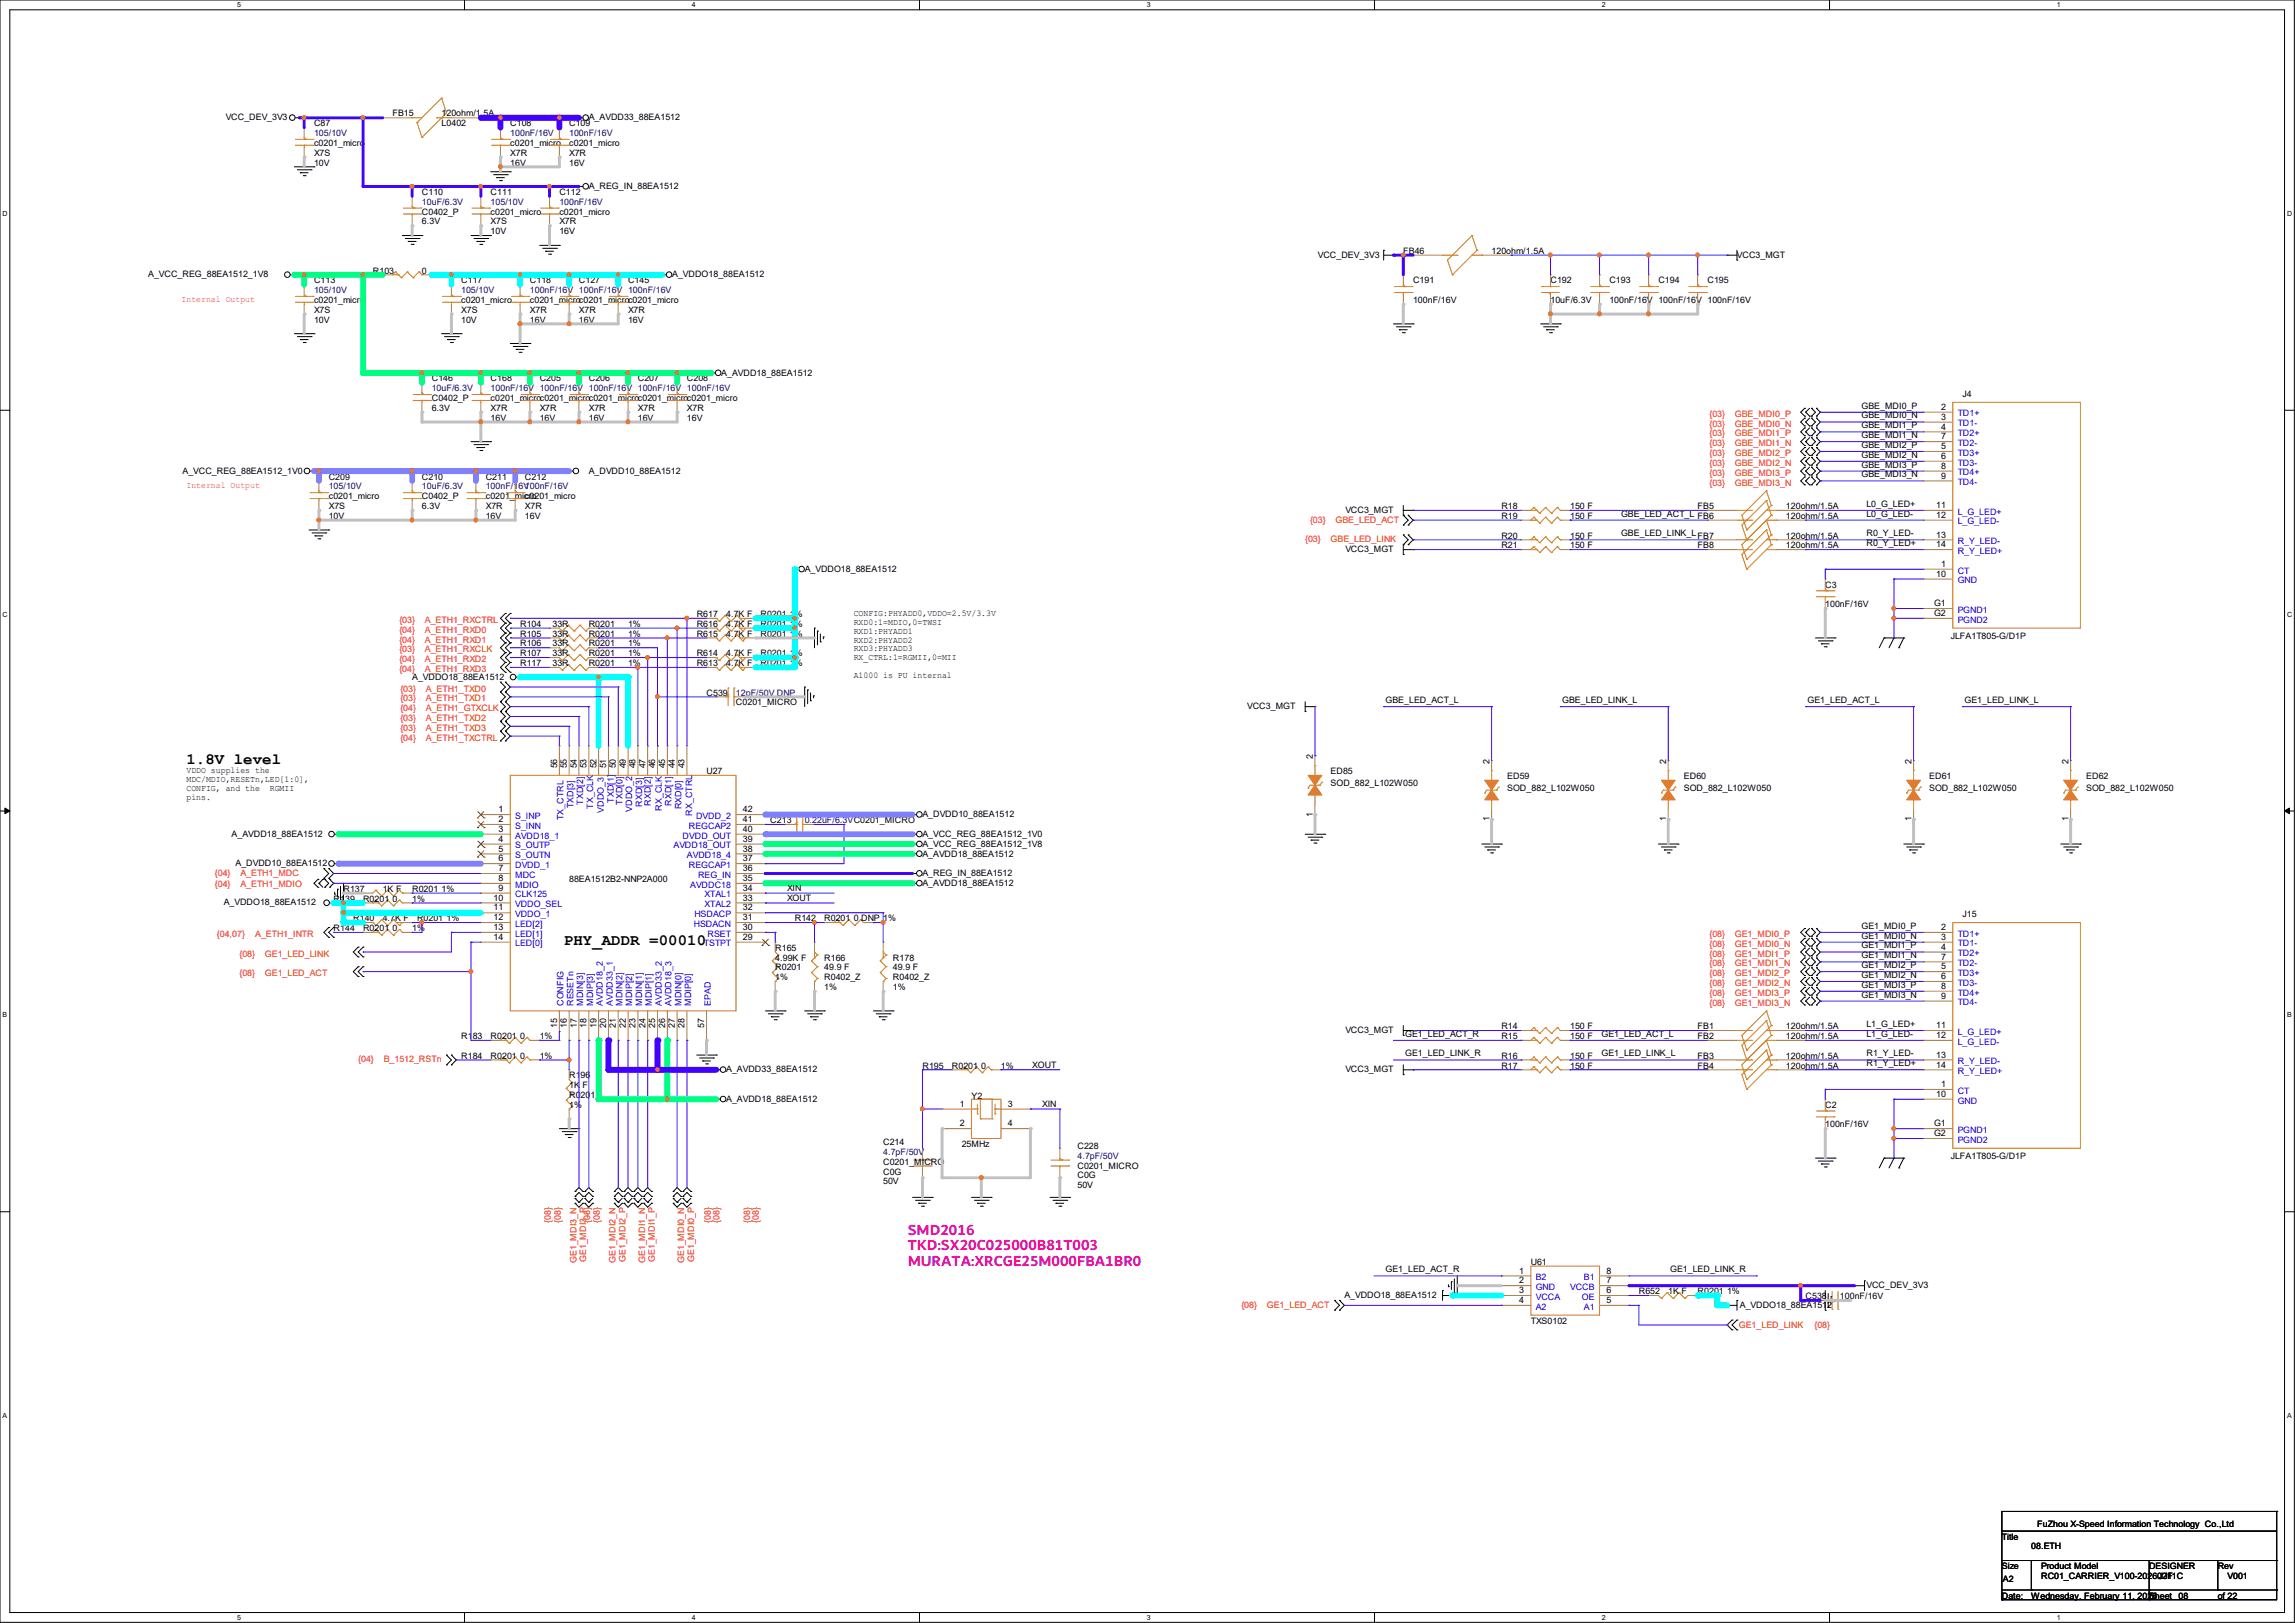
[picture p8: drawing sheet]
<svg xmlns="http://www.w3.org/2000/svg" width="297mm" height="210mm" viewBox="0 0 297 210" stroke-linecap="round" stroke-linejoin="round" font-family="sans-serif">
<defs><g id="words">
<g font-size="2">
<text x="24.1" y="98.8">1.8V level</text>
<text x="73" y="122.3">PHY_ADDR =00010</text>
</g>
<g font-size="2" fill="#f0f">
<text x="117.5" y="159.8">SMD2016</text>
<text x="117.5" y="161.8">TKD:SX20C025000B81T003</text>
<text x="117.5" y="163.8">MURATA:XRCGE25M000FBA1BR0</text>
</g>
<g font-size="1.1">
<text x="29.2" y="15.6">VCC_DEV_3V3</text>
<text x="40.6" y="16.3">C87</text>
<text x="50.8" y="15.1">FB15</text>
<text x="57.1" y="16.3">L0402</text>
<text x="57.2" y="15.1">120ohm/1.5A</text>
<text x="66" y="16.3">C108</text>
<text x="73.7" y="16.3">C109</text>
<text x="76.2" y="15.6">A_AVDD33_88EA1512</text>
<text x="40.6" y="18.9">c0201_micro</text>
<text x="40.6" y="20.2">X7S</text>
<text x="40.6" y="21.4">10V</text>
<text x="66" y="18.9">c0201_micro</text>
<text x="66" y="20.2">X7R</text>
<text x="66" y="21.4">16V</text>
<text x="73.7" y="18.9">c0201_micro</text>
<text x="73.7" y="20.2">X7R</text>
<text x="73.7" y="21.4">16V</text>
<text x="54.6" y="25.2">C110</text>
<text x="54.6" y="27.8">C0402_P</text>
<text x="54.6" y="29">6.3V</text>
<text x="63.5" y="25.2">C111</text>
<text x="63.5" y="27.8">c0201_micro</text>
<text x="63.5" y="29">X7S</text>
<text x="72.4" y="25.2">C112</text>
<text x="72.4" y="27.8">c0201_micro</text>
<text x="72.4" y="29">X7R</text>
<text x="76.2" y="24.5">A_REG_IN_88EA1512</text>
<text x="19.2" y="35.9">A_VCC_REG_88EA1512_1V8</text>
<text x="48.3" y="35.4">R103</text>
<text x="54.6" y="35.4">0</text>
<text x="63.5" y="30.3">10V</text>
<text x="72.4" y="30.3">16V</text>
<text x="87" y="35.9">A_VDDO18_88EA1512</text>
<text x="170.6" y="33.4">VCC_DEV_3V3</text>
<text x="181.6" y="32.9">FB46</text>
<text x="193" y="32.9">120ohm/1.5A</text>
<text x="224.8" y="33.4">VCC3_MGT</text>
<text x="40.6" y="36.7">C113</text>
<text x="40.6" y="39.2">c0201_micro</text>
<text x="40.6" y="40.5">X7S</text>
<text x="40.6" y="41.7">10V</text>
<text x="59.7" y="36.7">C117</text>
<text x="59.7" y="39.2">c0201_micro</text>
<text x="59.7" y="40.5">X7S</text>
<text x="59.7" y="41.7">10V</text>
<text x="68.6" y="36.7">C118</text>
<text x="68.6" y="39.2">c0201_microc0201_microc0201_micro</text>
<text x="68.6" y="40.5">X7R</text>
<text x="68.6" y="41.7">16V</text>
<text x="74.9" y="36.7">C127</text>
<text x="74.9" y="40.5">X7R</text>
<text x="74.9" y="41.7">16V</text>
<text x="81.3" y="36.7">C145</text>
<text x="81.3" y="40.5">X7R</text>
<text x="81.3" y="41.7">16V</text>
<text x="182.9" y="36.7">C191</text>
<text x="182.9" y="39.2">100nF/16V</text>
<text x="200.7" y="36.7">C192</text>
<text x="200.7" y="39.2">10uF/6.3V</text>
<text x="208.3" y="36.7">C193</text>
<text x="208.3" y="39.2">100nF/16V 100nF/16V 100nF/16V</text>
<text x="214.6" y="36.7">C194</text>
<text x="221" y="36.7">C195</text>
<text x="55.9" y="49.4">C146</text>
<text x="55.9" y="51.9">C0402_P</text>
<text x="55.9" y="53.2">6.3V</text>
<text x="63.5" y="49.4">C168</text>
<text x="63.5" y="51.9">c0201_microc0201_microc0201_microc0201_microc0201_micro</text>
<text x="63.5" y="53.2">X7R</text>
<text x="69.8" y="49.4">C205</text>
<text x="69.8" y="53.2">X7R</text>
<text x="76.2" y="49.4">C206</text>
<text x="76.2" y="53.2">X7R</text>
<text x="82.5" y="49.4">C207</text>
<text x="82.5" y="53.2">X7R</text>
<text x="88.9" y="49.4">C208</text>
<text x="88.9" y="53.2">X7R</text>
<text x="93.3" y="48.6">A_AVDD18_88EA1512</text>
<text x="240.9" y="52.9">GBE_MDI0_P</text>
<text x="251.2" y="53">2</text>
<text x="254" y="51.4">J4</text>
<text x="63.5" y="54.4">16V</text>
<text x="69.8" y="54.4">16V</text>
<text x="76.2" y="54.4">16V</text>
<text x="82.5" y="54.4">16V</text>
<text x="88.9" y="54.4">16V</text>
<text x="240.9" y="54.1">GBE_MDI0_N</text>
<text x="240.9" y="55.4">GBE_MDI1_P</text>
<text x="240.9" y="56.7">GBE_MDI1_N</text>
<text x="240.9" y="58">GBE_MDI2_P</text>
<text x="240.9" y="59.2">GBE_MDI2_N</text>
<text x="251.2" y="54.3">3</text>
<text x="251.2" y="55.6">4</text>
<text x="251.2" y="56.9">7</text>
<text x="251.2" y="58.1">5</text>
<text x="251.2" y="59.4">6</text>
<text x="23.6" y="61.3">A_VCC_REG_88EA1512_1V0</text>
<text x="42.5" y="62.1">C209</text>
<text x="42.5" y="64.6">c0201_micro</text>
<text x="42.5" y="65.9">X7S</text>
<text x="54.6" y="62.1">C210</text>
<text x="54.6" y="64.6">C0402_P</text>
<text x="54.6" y="65.9">6.3V</text>
<text x="62.9" y="62.1">C211</text>
<text x="62.9" y="64.6">c0201_micro</text>
<text x="62.9" y="65.9">X7R</text>
<text x="67.9" y="62.1">C212</text>
<text x="67.9" y="64.6">c0201_micro</text>
<text x="67.9" y="65.9">X7R</text>
<text x="76.2" y="61.3">A_DVDD10_88EA1512</text>
<text x="194.3" y="65.9">R18</text>
<text x="203.2" y="65.9">150 F</text>
<text x="219.7" y="65.9">FB5</text>
<text x="231.1" y="65.9">120ohm/1.5A</text>
<text x="240.9" y="60.5">GBE_MDI3_P</text>
<text x="240.9" y="61.8">GBE_MDI3_N</text>
<text x="241.5" y="65.6">L0_G_LED+</text>
<text x="250.6" y="65.7">11</text>
<text x="251.2" y="60.7">8</text>
<text x="251.2" y="61.9">9</text>
<text x="42.5" y="67.1">10V</text>
<text x="62.9" y="67.1">16V</text>
<text x="67.9" y="67.1">16V</text>
<text x="174.1" y="66.4">VCC3_MGT</text>
<text x="174.1" y="71.5">VCC3_MGT</text>
<text x="194.3" y="67.1">R19</text>
<text x="194.3" y="69.7">R20</text>
<text x="194.3" y="71">R21</text>
<text x="203.2" y="67.1">150 F</text>
<text x="203.2" y="69.7">150 F</text>
<text x="203.2" y="71">150 F</text>
<text x="209.8" y="66.8">GBE_LED_ACT_L</text>
<text x="209.8" y="69.4">GBE_LED_LINK_L</text>
<text x="219.7" y="69.7">FB7</text>
<text x="219.7" y="71">FB8</text>
<text x="219.7" y="67.1">FB6</text>
<text x="231.1" y="69.7">120ohm/1.5A</text>
<text x="231.1" y="71">120ohm/1.5A</text>
<text x="231.1" y="67.1">120ohm/1.5A</text>
<text x="241.5" y="66.8">L0_G_LED-</text>
<text x="241.5" y="69.4">R0_Y_LED-</text>
<text x="241.5" y="70.7">R0_Y_LED+</text>
<text x="250.6" y="67">12</text>
<text x="250.6" y="69.6">13</text>
<text x="250.6" y="70.8">14</text>
<text x="104.1" y="74">A_VDDO18_88EA1512</text>
<text x="236.2" y="76">C3</text>
<text x="250.6" y="74.6">10</text>
<text x="251.2" y="73.4">1</text>
<text x="67.3" y="82.4">R105</text>
<text x="67.3" y="83.7">R106</text>
<text x="67.3" y="81.1">R104</text>
<text x="71.5" y="82.4">33R</text>
<text x="71.5" y="83.7">33R</text>
<text x="71.5" y="81.1">33R</text>
<text x="76.2" y="82.4">R0201</text>
<text x="76.2" y="83.7">R0201</text>
<text x="76.2" y="81.1">R0201</text>
<text x="81.3" y="82.4">1%</text>
<text x="81.3" y="83.7">1%</text>
<text x="81.3" y="81.1">1%</text>
<text x="90.2" y="82.4">R615</text>
<text x="90.2" y="79.8">R617</text>
<text x="90.2" y="81.1">R616</text>
<text x="94" y="82.4">4.7K F</text>
<text x="94" y="79.8">4.7K F</text>
<text x="94" y="81.1">4.7K F</text>
<text x="98.4" y="82.4">R0201 1%</text>
<text x="98.4" y="79.8">R0201 1%</text>
<text x="98.4" y="81.1">R0201 1%</text>
<text x="110.5" y="79.7">CONFIG:PHYADD0,VDDO=2.5V/3.3V</text>
<text x="110.5" y="80.9">RXD0:1=MDIO,0=TWSI</text>
<text x="110.5" y="82">RXD1:PHYADD1</text>
<text x="110.5" y="83.1">RXD2:PHYADD2</text>
<text x="236.2" y="78.6">100nF/16V</text>
<text x="250.3" y="78.4">G1</text>
<text x="250.3" y="79.7">G2</text>
<text x="252.5" y="82.6">JLFA1T805-G/D1P</text>
<text x="53.3" y="88">A_VDDO18_88EA1512</text>
<text x="67.3" y="86.2">R117</text>
<text x="67.3" y="84.9">R107</text>
<text x="71.5" y="86.2">33R</text>
<text x="71.5" y="84.9">33R</text>
<text x="76.2" y="86.2">R0201</text>
<text x="76.2" y="84.9">R0201</text>
<text x="81.3" y="86.2">1%</text>
<text x="81.3" y="84.9">1%</text>
<text x="90.2" y="86.2">R613</text>
<text x="90.2" y="84.9">R614</text>
<text x="94" y="86.2">4.7K F</text>
<text x="94" y="84.9">4.7K F</text>
<text x="98.4" y="86.2">R0201 1%</text>
<text x="98.4" y="84.9">R0201 1%</text>
<text x="110.5" y="84.3">RXD3:PHYADD3</text>
<text x="110.5" y="85.4">RX_CTRL:1=RGMII,0=MII</text>
<text x="110.5" y="87.7">A1000 is PU internal</text>
<text x="91.4" y="90">C539</text>
<text x="95.2" y="91.3">C0201_MICRO</text>
<text x="161.4" y="91.8">VCC3_MGT</text>
<text x="179.3" y="91">GBE_LED_ACT_L</text>
<text x="202.2" y="91">GBE_LED_LINK_L</text>
<text x="233.9" y="91">GE1_LED_ACT_L</text>
<text x="254.2" y="91">GE1_LED_LINK_L</text>
<text x="24.1" y="100">VDDO supplies the</text>
<text x="24.1" y="101.2">MDC/MDIO,RESETn,LED[1:0],</text>
<text x="72.1" y="99.4" transform="rotate(-90 72.1 99.4)">56</text>
<text x="73.4" y="99.4" transform="rotate(-90 73.4 99.4)">55</text>
<text x="74.6" y="99.4" transform="rotate(-90 74.6 99.4)">54</text>
<text x="75.9" y="99.4" transform="rotate(-90 75.9 99.4)">53</text>
<text x="77.2" y="99.4" transform="rotate(-90 77.2 99.4)">52</text>
<text x="78.4" y="99.4" transform="rotate(-90 78.4 99.4)">51</text>
<text x="79.7" y="99.4" transform="rotate(-90 79.7 99.4)">50</text>
<text x="81" y="99.4" transform="rotate(-90 81 99.4)">49</text>
<text x="82.3" y="99.4" transform="rotate(-90 82.3 99.4)">48</text>
<text x="83.5" y="99.4" transform="rotate(-90 83.5 99.4)">47</text>
<text x="84.8" y="99.4" transform="rotate(-90 84.8 99.4)">46</text>
<text x="86.1" y="99.4" transform="rotate(-90 86.1 99.4)">45</text>
<text x="87.3" y="99.4" transform="rotate(-90 87.3 99.4)">44</text>
<text x="88.6" y="99.4" transform="rotate(-90 88.6 99.4)">43</text>
<text x="91.4" y="100.2">U27</text>
<text x="169.9" y="98.2" transform="rotate(-90 169.9 98.2)">2</text>
<text x="172.2" y="100.2">ED85</text>
<text x="172.2" y="101.7">SOD_882_L102W050</text>
<text x="192.7" y="98.8" transform="rotate(-90 192.7 98.8)">2</text>
<text x="195.1" y="100.8">ED59</text>
<text x="215.6" y="98.8" transform="rotate(-90 215.6 98.8)">2</text>
<text x="217.9" y="100.8">ED60</text>
<text x="247.4" y="98.8" transform="rotate(-90 247.4 98.8)">2</text>
<text x="249.7" y="100.8">ED61</text>
<text x="267.7" y="98.8" transform="rotate(-90 267.7 98.8)">2</text>
<text x="270" y="100.8">ED62</text>
<text x="24.1" y="102.3">CONFIG, and the</text>
<text x="24.1" y="103.5">pins.</text>
<text x="34.9" y="102.3">RGMII</text>
<text x="64.5" y="105.1">1</text>
<text x="64.5" y="106.4">2</text>
<text x="64.5" y="107.7">3</text>
<text x="96.1" y="106.4">41</text>
<text x="96.1" y="105.1">42</text>
<text x="96.1" y="107.7">40</text>
<text x="99.7" y="106.5">C213</text>
<text x="119.4" y="105.8">A_DVDD10_88EA1512</text>
<text x="169.9" y="105.7" transform="rotate(-90 169.9 105.7)">1</text>
<text x="192.7" y="106.3" transform="rotate(-90 192.7 106.3)">1</text>
<text x="195.1" y="102.3">SOD_882_L102W050</text>
<text x="215.6" y="106.3" transform="rotate(-90 215.6 106.3)">1</text>
<text x="217.9" y="102.3">SOD_882_L102W050</text>
<text x="247.4" y="106.3" transform="rotate(-90 247.4 106.3)">1</text>
<text x="249.7" y="102.3">SOD_882_L102W050</text>
<text x="267.7" y="106.3" transform="rotate(-90 267.7 106.3)">1</text>
<text x="270" y="102.3">SOD_882_L102W050</text>
<text x="30" y="108.3">A_AVDD18_88EA1512</text>
<text x="30.5" y="112.1">A_DVDD10_88EA1512</text>
<text x="64.5" y="108.9">4</text>
<text x="64.5" y="110.2">5</text>
<text x="64.5" y="111.5">6</text>
<text x="64.5" y="112.7">7</text>
<text x="96.1" y="112.7">36</text>
<text x="96.1" y="111.5">37</text>
<text x="96.1" y="110.2">38</text>
<text x="96.1" y="108.9">39</text>
<text x="119.4" y="108.3">A_VCC_REG_88EA1512_1V0</text>
<text x="119.4" y="109.6">A_VCC_REG_88EA1512_1V8</text>
<text x="119.4" y="110.8">A_AVDD18_88EA1512</text>
<text x="119.4" y="113.4">A_REG_IN_88EA1512</text>
<text x="29" y="117.1">A_VDDO18_88EA1512</text>
<text x="43.2" y="116.7">R139</text>
<text x="44.4" y="115.4">R137</text>
<text x="45.7" y="119.2">R140</text>
<text x="47" y="116.7">R0201</text>
<text x="49.5" y="115.4">1K F</text>
<text x="49.5" y="119.2">4.7K F</text>
<text x="50.8" y="116.7">0</text>
<text x="53.3" y="115.4">R0201 1%</text>
<text x="53.3" y="116.7">1%</text>
<text x="54" y="119.2">R0201 1%</text>
<text x="63.9" y="116.5">10</text>
<text x="63.9" y="117.8">11</text>
<text x="63.9" y="119.1">12</text>
<text x="64.5" y="114">8</text>
<text x="64.5" y="115.3">9</text>
<text x="73.7" y="114.1">88EA1512B2-NNP2A000</text>
<text x="96.1" y="119.1">31</text>
<text x="96.1" y="117.8">32</text>
<text x="96.1" y="116.5">33</text>
<text x="96.1" y="115.3">34</text>
<text x="96.1" y="114">35</text>
<text x="101.9" y="115.3">XIN</text>
<text x="101.9" y="116.6">XOUT</text>
<text x="102.9" y="119.2">R142</text>
<text x="106.7" y="119.2">R0201</text>
<text x="110.5" y="119.2">0 DNP 1%</text>
<text x="119.4" y="114.6">A_AVDD18_88EA1512</text>
<text x="254" y="118.7">J15</text>
<text x="43.2" y="120.5">R144</text>
<text x="47" y="120.5">R0201</text>
<text x="50.8" y="120.5">0</text>
<text x="53.3" y="120.5">1%</text>
<text x="63.9" y="120.4">13</text>
<text x="63.9" y="121.6">14</text>
<text x="96.1" y="121.6">29</text>
<text x="96.1" y="120.4">30</text>
<text x="100.3" y="123">R165</text>
<text x="100.3" y="124.3">4.99K F</text>
<text x="100.3" y="125.6">R0201</text>
<text x="106.7" y="124.3">R166</text>
<text x="106.7" y="125.6">49.9 F</text>
<text x="115.6" y="124.3">R178</text>
<text x="115.6" y="125.6">49.9 F</text>
<text x="240.9" y="120.2">GE1_MDI0_P</text>
<text x="240.9" y="121.5">GE1_MDI0_N</text>
<text x="240.9" y="122.7">GE1_MDI1_P</text>
<text x="240.9" y="124">GE1_MDI1_N</text>
<text x="240.9" y="125.3">GE1_MDI2_P</text>
<text x="251.2" y="120.4">2</text>
<text x="251.2" y="121.6">3</text>
<text x="251.2" y="122.9">4</text>
<text x="251.2" y="124.2">7</text>
<text x="251.2" y="125.4">5</text>
<text x="100.3" y="126.8">1%</text>
<text x="106.7" y="126.8">R0402_Z</text>
<text x="106.7" y="128.1">1%</text>
<text x="115.6" y="126.8">R0402_Z</text>
<text x="115.6" y="128.1">1%</text>
<text x="240.9" y="126.5">GE1_MDI2_N</text>
<text x="240.9" y="127.8">GE1_MDI3_P</text>
<text x="240.9" y="129.1">GE1_MDI3_N</text>
<text x="251.2" y="126.7">6</text>
<text x="251.2" y="128">8</text>
<text x="251.2" y="129.2">9</text>
<text x="59.7" y="137">R184</text>
<text x="59.7" y="134.5">R183</text>
<text x="63.5" y="137">R0201</text>
<text x="63.5" y="134.5">R0201</text>
<text x="67.3" y="137">0</text>
<text x="67.3" y="134.5">0</text>
<text x="69.9" y="137">1%</text>
<text x="69.9" y="134.5">1%</text>
<text x="72.1" y="133" transform="rotate(-90 72.1 133)">15</text>
<text x="73.4" y="133" transform="rotate(-90 73.4 133)">16</text>
<text x="74.6" y="133" transform="rotate(-90 74.6 133)">17</text>
<text x="75.9" y="133" transform="rotate(-90 75.9 133)">18</text>
<text x="77.2" y="133" transform="rotate(-90 77.2 133)">19</text>
<text x="78.4" y="133" transform="rotate(-90 78.4 133)">20</text>
<text x="79.7" y="133" transform="rotate(-90 79.7 133)">21</text>
<text x="81" y="133" transform="rotate(-90 81 133)">22</text>
<text x="82.3" y="133" transform="rotate(-90 82.3 133)">23</text>
<text x="83.5" y="133" transform="rotate(-90 83.5 133)">24</text>
<text x="84.8" y="133" transform="rotate(-90 84.8 133)">25</text>
<text x="86.1" y="133" transform="rotate(-90 86.1 133)">26</text>
<text x="87.3" y="133" transform="rotate(-90 87.3 133)">27</text>
<text x="88.6" y="133" transform="rotate(-90 88.6 133)">28</text>
<text x="91.1" y="133" transform="rotate(-90 91.1 133)">57</text>
<text x="174.1" y="133.7">VCC3_MGT</text>
<text x="181.9" y="134.2">GE1_LED_ACT_R</text>
<text x="181.9" y="136.7">GE1_LED_LINK_R</text>
<text x="194.3" y="133.2">R14</text>
<text x="194.3" y="137">R16</text>
<text x="194.3" y="134.5">R15</text>
<text x="203.2" y="133.2">150 F</text>
<text x="203.2" y="137">150 F</text>
<text x="203.2" y="134.5">150 F</text>
<text x="207.3" y="134.2">GE1_LED_ACT_L</text>
<text x="207.3" y="136.7">GE1_LED_LINK_L</text>
<text x="219.7" y="137">FB3</text>
<text x="219.7" y="133.2">FB1</text>
<text x="219.7" y="134.5">FB2</text>
<text x="231.1" y="137">120ohm/1.5A</text>
<text x="231.1" y="133.2">120ohm/1.5A</text>
<text x="231.1" y="134.5">120ohm/1.5A</text>
<text x="241.5" y="132.9">L1_G_LED+</text>
<text x="241.5" y="134.2">L1_G_LED-</text>
<text x="241.5" y="136.7">R1_Y_LED-</text>
<text x="241.5" y="138">R1_Y_LED+</text>
<text x="250.6" y="133.1">11</text>
<text x="250.6" y="134.3">12</text>
<text x="250.6" y="136.9">13</text>
<text x="73.7" y="139.5">R196</text>
<text x="73.7" y="140.8">1K F</text>
<text x="73.7" y="142.1">R0201</text>
<text x="73.7" y="143.3">1%</text>
<text x="94" y="138.8">A_AVDD33_88EA1512</text>
<text x="94" y="142.6">A_AVDD18_88EA1512</text>
<text x="119.4" y="138.3">R195</text>
<text x="123.2" y="138.3">R0201</text>
<text x="124.2" y="143.2">1</text>
<text x="125.7" y="142.2">Y2</text>
<text x="127" y="138.3">0</text>
<text x="129.5" y="138.3">1%</text>
<text x="130.4" y="143.2">3</text>
<text x="133.6" y="138.2">XOUT</text>
<text x="134.9" y="143.3">XIN</text>
<text x="174.1" y="138.8">VCC3_MGT</text>
<text x="194.3" y="138.3">R17</text>
<text x="203.2" y="138.3">150 F</text>
<text x="219.7" y="138.3">FB4</text>
<text x="231.1" y="138.3">120ohm/1.5A</text>
<text x="236.2" y="143.3">C2</text>
<text x="250.6" y="141.9">10</text>
<text x="250.6" y="138.1">14</text>
<text x="251.2" y="140.7">1</text>
<text x="114.3" y="148.2">C214</text>
<text x="124.2" y="145.8">2</text>
<text x="124.5" y="148.4">25MHz</text>
<text x="130.4" y="145.8">4</text>
<text x="139.4" y="148.7">C228</text>
<text x="236.2" y="145.9">100nF/16V</text>
<text x="250.3" y="145.8">G1</text>
<text x="250.3" y="147">G2</text>
<text x="252.5" y="149.9">JLFA1T805-G/D1P</text>
<text x="114.3" y="150.7">C0201_MICRO</text>
<text x="114.3" y="152">C0G</text>
<text x="114.3" y="153.3">50V</text>
<text x="139.4" y="151.2">C0201_MICRO</text>
<text x="139.4" y="152.5">C0G</text>
<text x="139.4" y="153.8">50V</text>
<text x="174" y="168">A_VDDO18_88EA1512</text>
<text x="179.3" y="164.6">GE1_LED_ACT_R</text>
<text x="196.6" y="164.8">1</text>
<text x="196.6" y="166.1">2</text>
<text x="196.6" y="167.3">3</text>
<text x="198.1" y="163.7">U61</text>
<text x="207.9" y="167.3">6</text>
<text x="207.9" y="166.1">7</text>
<text x="207.9" y="164.8">8</text>
<text x="212.1" y="167.5">R652</text>
<text x="215.9" y="167.5">1K F</text>
<text x="216.1" y="164.6">GE1_LED_LINK_R</text>
<text x="219.7" y="167.5">R0201 1%</text>
<text x="241.5" y="166.7">VCC_DEV_3V3</text>
<text x="196.6" y="168.6">4</text>
<text x="198.1" y="171.3">TXS0102</text>
<text x="207.9" y="168.6">5</text>
<text x="225.2" y="169.3">A_VDDO18_88EA1512</text>
<text x="233.7" y="168.1">C538</text>
<text x="238.1" y="168.1">100nF/16V</text>
<text x="263.6" y="197.6">FuZhou X-Speed Information Technology Co.,Ltd</text>
<text x="259.1" y="199.2">Title</text>
<text x="259.1" y="203">Size</text>
<text x="262.9" y="200.5">08.ETH</text>
<text x="264.1" y="203">Product Model</text>
<text x="278.1" y="203">DESIGNER</text>
<text x="287" y="203">Rev</text>
<text x="259.1" y="206.8">Date:</text>
<text x="259.2" y="204.7">A2</text>
<text x="262.9" y="206.8">Wednesday, February 11, 2026</text>
<text x="264.2" y="204.3">RC01_CARRIER_V100-20260211C</text>
<text x="278.1" y="206.8">Sheet</text>
<text x="279.4" y="204.3">JJF</text>
<text x="281.9" y="206.8">08</text>
<text x="287" y="206.8">of 22</text>
<text x="288.3" y="204.3">V001</text>
</g>
<g font-size="1.1" fill="#000080">
<text x="40.6" y="17.6">105/10V</text>
<text x="66" y="17.6">100nF/16V</text>
<text x="73.7" y="17.6">100nF/16V</text>
<text x="54.6" y="26.5">10uF/6.3V</text>
<text x="63.5" y="26.5">105/10V</text>
<text x="72.4" y="26.5">100nF/16V</text>
<text x="40.6" y="37.9">105/10V</text>
<text x="59.7" y="37.9">105/10V</text>
<text x="68.6" y="37.9">100nF/16V 100nF/16V 100nF/16V</text>
<text x="55.9" y="50.6">10uF/6.3V</text>
<text x="63.5" y="50.6">100nF/16V 100nF/16V 100nF/16V 100nF/16V 100nF/16V</text>
<text x="42.5" y="63.3">105/10V</text>
<text x="54.6" y="63.3">10uF/6.3V</text>
<text x="62.9" y="63.3">100nF/16V</text>
<text x="67.9" y="63.3">100nF/16V</text>
<text x="95.2" y="90">12pF/50V DNP</text>
<text x="104.1" y="106.5">0.22uF/6.3VC0201_MICRO</text>
<text x="114.3" y="149.4">4.7pF/50V</text>
<text x="139.4" y="149.9">4.7pF/50V</text>
</g>
<g font-size="1.1" fill="#ff0080">
<text x="23.5" y="39.1">Internal Output</text>
<text x="24.1" y="63.2">Internal Output</text>
</g>
<g font-size="1.1" fill="#f00">
<text x="221.2" y="53.9">{03}</text>
<text x="224.5" y="53.9">GBE_MDI0_P</text>
<text x="221.2" y="55.2">{03}</text>
<text x="221.2" y="56.5">{03}</text>
<text x="221.2" y="57.7">{03}</text>
<text x="221.2" y="59">{03}</text>
<text x="224.5" y="55.2">GBE_MDI0_N</text>
<text x="224.5" y="56.5">GBE_MDI1_P</text>
<text x="224.5" y="57.7">GBE_MDI1_N</text>
<text x="224.5" y="59">GBE_MDI2_P</text>
<text x="221.2" y="60.3">{03}</text>
<text x="221.2" y="61.6">{03}</text>
<text x="221.2" y="62.8">{03}</text>
<text x="224.5" y="60.3">GBE_MDI2_N</text>
<text x="224.5" y="61.6">GBE_MDI3_P</text>
<text x="224.5" y="62.8">GBE_MDI3_N</text>
<text x="168.9" y="70.2">{03}</text>
<text x="169.5" y="67.7">{03}</text>
<text x="172.2" y="70.2">GBE_LED_LINK</text>
<text x="172.8" y="67.7">GBE_LED_ACT</text>
<text x="51.7" y="80.6">{03}</text>
<text x="51.7" y="81.9">{04}</text>
<text x="51.7" y="83.1">{04}</text>
<text x="55" y="80.6">A_ETH1_RXCTRL</text>
<text x="55" y="81.9">A_ETH1_RXD0</text>
<text x="55" y="83.1">A_ETH1_RXD1</text>
<text x="51.7" y="84.4">{03}</text>
<text x="51.7" y="85.7">{04}</text>
<text x="51.7" y="87">{04}</text>
<text x="51.8" y="89.5">{03}</text>
<text x="55" y="84.4">A_ETH1_RXCLK</text>
<text x="55" y="85.7">A_ETH1_RXD2</text>
<text x="55" y="87">A_ETH1_RXD3</text>
<text x="55.1" y="89.5">A_ETH1_TXD0</text>
<text x="51.8" y="90.8">{03}</text>
<text x="51.8" y="92">{04}</text>
<text x="51.8" y="93.3">{03}</text>
<text x="51.8" y="94.6">{03}</text>
<text x="51.8" y="95.8">{04}</text>
<text x="55.1" y="90.8">A_ETH1_TXD1</text>
<text x="55.1" y="92">A_ETH1_GTXCLK</text>
<text x="55.1" y="93.3">A_ETH1_TXD2</text>
<text x="55.1" y="94.6">A_ETH1_TXD3</text>
<text x="55.1" y="95.8">A_ETH1_TXCTRL</text>
<text x="27.8" y="113.4">{04}</text>
<text x="31.1" y="113.4">A_ETH1_MDC</text>
<text x="27.8" y="114.8">{04}</text>
<text x="31.1" y="114.8">A_ETH1_MDIO</text>
<text x="28.1" y="121.2">{04,07}</text>
<text x="31" y="123.8">{08}</text>
<text x="33" y="121.2">A_ETH1_INTR</text>
<text x="34.3" y="123.8">GE1_LED_LINK</text>
<text x="221.2" y="121.2">{08}</text>
<text x="221.2" y="122.5">{08}</text>
<text x="221.2" y="123.8">{08}</text>
<text x="221.2" y="125.1">{08}</text>
<text x="224.5" y="121.2">GE1_MDI0_P</text>
<text x="224.5" y="122.5">GE1_MDI0_N</text>
<text x="224.5" y="123.8">GE1_MDI1_P</text>
<text x="224.5" y="125.1">GE1_MDI1_N</text>
<text x="31" y="126.3">{08}</text>
<text x="34.3" y="126.3">GE1_LED_ACT</text>
<text x="221.2" y="126.3">{08}</text>
<text x="221.2" y="127.6">{08}</text>
<text x="221.2" y="128.9">{08}</text>
<text x="221.2" y="130.1">{08}</text>
<text x="224.5" y="126.3">GE1_MDI2_P</text>
<text x="224.5" y="127.6">GE1_MDI2_N</text>
<text x="224.5" y="128.9">GE1_MDI3_P</text>
<text x="224.5" y="130.1">GE1_MDI3_N</text>
<text x="46.4" y="137.4">{04}</text>
<text x="49.7" y="137.4">B_1512_RSTn</text>
<text x="71.3" y="158.2" transform="rotate(-90 71.3 158.2)">{08}</text>
<text x="72.6" y="158.2" transform="rotate(-90 72.6 158.2)">{08}</text>
<text x="76.4" y="158.2" transform="rotate(-90 76.4 158.2)">{08}</text>
<text x="77.6" y="158.2" transform="rotate(-90 77.6 158.2)">{08}</text>
<text x="92" y="158.2" transform="rotate(-90 92 158.2)">{08}</text>
<text x="93.1" y="158.2" transform="rotate(-90 93.1 158.2)">{08}</text>
<text x="97.1" y="158.2" transform="rotate(-90 97.1 158.2)">{08}</text>
<text x="98.2" y="158.2" transform="rotate(-90 98.2 158.2)">{08}</text>
<text x="74.6" y="163.4" transform="rotate(-90 74.6 163.4)">GE1_MDI3_N</text>
<text x="75.9" y="163.3" transform="rotate(-90 75.9 163.3)">GE1_MDI3_P</text>
<text x="79.7" y="163.4" transform="rotate(-90 79.7 163.4)">GE1_MDI2_N</text>
<text x="80.9" y="163.3" transform="rotate(-90 80.9 163.3)">GE1_MDI2_P</text>
<text x="83.5" y="163.4" transform="rotate(-90 83.5 163.4)">GE1_MDI1_N</text>
<text x="84.8" y="163.3" transform="rotate(-90 84.8 163.3)">GE1_MDI1_P</text>
<text x="88.6" y="163.4" transform="rotate(-90 88.6 163.4)">GE1_MDI0_N</text>
<text x="89.8" y="163.3" transform="rotate(-90 89.8 163.3)">GE1_MDI0_P</text>
<text x="160.7" y="169.3">{08}</text>
<text x="164" y="169.3">GE1_LED_ACT</text>
<text x="225" y="171.8">GE1_LED_LINK</text>
<text x="234.8" y="171.8">{08}</text>
</g>
<g font-size="1.1" fill="#00c">
<text x="253.4" y="53.9">TD1+</text>
<text x="253.4" y="55.2">TD1-</text>
<text x="253.4" y="56.4">TD2+</text>
<text x="253.4" y="57.7">TD2-</text>
<text x="253.4" y="59">TD3+</text>
<text x="253.4" y="60.2">TD3-</text>
<text x="253.4" y="61.5">TD4+</text>
<text x="253.4" y="62.8">TD4-</text>
<text x="253.4" y="66.6">L_G_LED+</text>
<text x="253.4" y="67.9">L_G_LED-</text>
<text x="253.4" y="70.4">R_Y_LED-</text>
<text x="253.4" y="71.7">R_Y_LED+</text>
<text x="253.4" y="74.2">CT</text>
<text x="253.4" y="75.5">GND</text>
<text x="253.4" y="79.3">PGND1</text>
<text x="253.4" y="80.6">PGND2</text>
<text x="66.7" y="106">S_INP</text>
<text x="66.7" y="107.2">S_INN</text>
<text x="72.9" y="106.1" transform="rotate(-90 72.9 106.1)">TX_CTRL</text>
<text x="74.2" y="104.6" transform="rotate(-90 74.2 104.6)">TXD[3]</text>
<text x="75.5" y="104.1" transform="rotate(-90 75.5 104.1)">TXD[2]</text>
<text x="76.8" y="104.6" transform="rotate(-90 76.8 104.6)">TX_CLK</text>
<text x="78.2" y="105.2" transform="rotate(-90 78.2 105.2)">VDDO_3</text>
<text x="79.4" y="103.9" transform="rotate(-90 79.4 103.9)">TXD[1]</text>
<text x="80.6" y="104.1" transform="rotate(-90 80.6 104.1)">TXD[0]</text>
<text x="81.8" y="105" transform="rotate(-90 81.8 105)">VDDO_2</text>
<text x="83.1" y="104.4" transform="rotate(-90 83.1 104.4)">RXD[3]</text>
<text x="84.2" y="104.3" transform="rotate(-90 84.2 104.3)">RXD[2]</text>
<text x="85.6" y="104.9" transform="rotate(-90 85.6 104.9)">RX_CLK</text>
<text x="86.9" y="104.3" transform="rotate(-90 86.9 104.3)">RXD[1]</text>
<text x="88.2" y="104.7" transform="rotate(-90 88.2 104.7)">RXD[0]</text>
<text x="89.2" y="107.2">REGCAP2</text>
<text x="89.6" y="105.5" transform="rotate(-90 89.6 105.5)">RX_CTRL</text>
<text x="90.1" y="106">DVDD_2</text>
<text x="66.7" y="108.5">AVDD18_1</text>
<text x="66.7" y="109.8">S_OUTP</text>
<text x="66.7" y="111">S_OUTN</text>
<text x="66.7" y="112.3">DVDD_1</text>
<text x="66.7" y="113.6">MDC</text>
<text x="87.2" y="109.8">AVDD18_OUT</text>
<text x="88.3" y="108.5">DVDD_OUT</text>
<text x="88.9" y="111">AVDD18_4</text>
<text x="89.2" y="112.3">REGCAP1</text>
<text x="90.3" y="113.6">REG_IN</text>
<text x="66.7" y="114.9">MDIO</text>
<text x="66.7" y="116.1">CLK125</text>
<text x="66.7" y="117.4">VDDO_SEL</text>
<text x="66.7" y="118.7">VDDO_1</text>
<text x="66.7" y="119.9">LED[2]</text>
<text x="89.3" y="114.9">AVDDC18</text>
<text x="89.8" y="119.9">HSDACN</text>
<text x="89.9" y="118.7">HSDACP</text>
<text x="91.2" y="117.4">XTAL2</text>
<text x="91.2" y="116.1">XTAL1</text>
<text x="66.7" y="121.2">LED[1]</text>
<text x="66.7" y="122.5">LED[0]</text>
<text x="91.1" y="122.5">TSTPT</text>
<text x="91.6" y="121.2">RSET</text>
<text x="253.4" y="121.2">TD1+</text>
<text x="253.4" y="122.5">TD1-</text>
<text x="253.4" y="123.7">TD2+</text>
<text x="253.4" y="125">TD2-</text>
<text x="72.9" y="130.2" transform="rotate(-90 72.9 130.2)">CONFIG</text>
<text x="74.2" y="130.2" transform="rotate(-90 74.2 130.2)">RESETn</text>
<text x="75.5" y="130.2" transform="rotate(-90 75.5 130.2)">MDIN[3]</text>
<text x="76.8" y="130.2" transform="rotate(-90 76.8 130.2)">MDIP[3]</text>
<text x="78" y="130.2" transform="rotate(-90 78 130.2)">AVDD18_2</text>
<text x="79.3" y="130.2" transform="rotate(-90 79.3 130.2)">AVDD33_1</text>
<text x="80.6" y="130.2" transform="rotate(-90 80.6 130.2)">MDIN[2]</text>
<text x="81.8" y="130.2" transform="rotate(-90 81.8 130.2)">MDIP[2]</text>
<text x="83.1" y="130.2" transform="rotate(-90 83.1 130.2)">MDIN[1]</text>
<text x="84.4" y="130.2" transform="rotate(-90 84.4 130.2)">MDIP[1]</text>
<text x="85.6" y="130.2" transform="rotate(-90 85.6 130.2)">AVDD33_2</text>
<text x="86.9" y="130.2" transform="rotate(-90 86.9 130.2)">AVDD18_3</text>
<text x="88.2" y="130.2" transform="rotate(-90 88.2 130.2)">MDIN[0]</text>
<text x="89.5" y="130.2" transform="rotate(-90 89.5 130.2)">MDIP[0]</text>
<text x="92" y="130.2" transform="rotate(-90 92 130.2)">EPAD</text>
<text x="253.4" y="126.3">TD3+</text>
<text x="253.4" y="127.6">TD3-</text>
<text x="253.4" y="128.8">TD4+</text>
<text x="253.4" y="130.1">TD4-</text>
<text x="253.4" y="133.9">L_G_LED+</text>
<text x="253.4" y="135.2">L_G_LED-</text>
<text x="253.4" y="137.7">R_Y_LED-</text>
<text x="253.4" y="141.5">CT</text>
<text x="253.4" y="142.8">GND</text>
<text x="253.4" y="139">R_Y_LED+</text>
<text x="253.4" y="146.6">PGND1</text>
<text x="253.4" y="147.9">PGND2</text>
<text x="198.7" y="165.7">B2</text>
<text x="198.7" y="166.9">GND</text>
<text x="203.2" y="166.9">VCCB</text>
<text x="205" y="165.7">B1</text>
<text x="198.7" y="168.2">VCCA</text>
<text x="198.7" y="169.5">A2</text>
<text x="204.7" y="168.2">OE</text>
<text x="205" y="169.5">A1</text>
</g>
<g font-size=".9">
<text x="30.7" y=".9">5</text>
<text x="89.5" y=".9">4</text>
<text x="148.4" y=".9">3</text>
<text x="207.3" y=".9">2</text>
<text x="266.2" y=".9">1</text>
<text x=".3" y="28">D</text>
<text x="296" y="28">D</text>
<text x=".3" y="79.8">C</text>
<text x="296" y="79.8">C</text>
<text x=".3" y="131.7">B</text>
<text x="296" y="131.7">B</text>
<text x=".3" y="183.5">A</text>
<text x="296" y="183.5">A</text>
<text x="30.7" y="209.6">5</text>
<text x="89.5" y="209.6">4</text>
<text x="148.4" y="209.6">3</text>
<text x="207.3" y="209.6">2</text>
<text x="266.2" y="209.6">1</text>
</g>
</g></defs>
<path d="M0 0h296.9v209.9h-296.9zM1.3 1.3h294.4v207.4h-294.4z" fill="none" stroke="#000" stroke-width=".13"/>
<g fill="#fff">
<path d="M30.7 .1h.5v1h-.5z"/>
<path d="M30.7 208.8h.5v1h-.5z"/>
</g>
<path d="M60.1 0v1.3M60.1 208.7v1.2" fill="none" stroke="#000" stroke-width=".13"/>
<g fill="#fff">
<path d="M89.5 .1h.5v1h-.5z"/>
<path d="M89.5 208.8h.5v1h-.5z"/>
</g>
<path d="M119 0v1.3M119 208.7v1.2" fill="none" stroke="#000" stroke-width=".13"/>
<g fill="#fff">
<path d="M148.4 .1h.5v1h-.5z"/>
<path d="M148.4 208.8h.5v1h-.5z"/>
</g>
<path d="M177.9 0v1.3M177.9 208.7v1.2" fill="none" stroke="#000" stroke-width=".13"/>
<g fill="#fff">
<path d="M207.3 .1h.5v1h-.5z"/>
<path d="M207.3 208.8h.5v1h-.5z"/>
</g>
<path d="M236.8 0v1.3M236.8 208.7v1.2" fill="none" stroke="#000" stroke-width=".13"/>
<g fill="#fff">
<path d="M266.2 .1h.5v1h-.5z"/>
<path d="M266.2 208.8h.5v1h-.5z"/>
<path d="M.3 27.2h.7v1h-.7z"/>
<path d="M296 27.2h.6v1h-.6z"/>
<path d="M.3 79h.7v1h-.7z"/>
<path d="M296 79h.6v1h-.6z"/>
</g>
<path d="M0 53.1h1.3M295.7 53.1h1.2" fill="none" stroke="#000" stroke-width=".13"/>
<g fill="#fff">
<path d="M.3 130.9h.6v1h-.6z"/>
<path d="M296 130.9h.6v1h-.6z"/>
</g>
<path d="M0 104.9h1.3M295.7 104.9h1.2" fill="none" stroke="#000" stroke-width=".13"/>
<path d="M.6 104.6l.7 .3-.7 .4zM295.7 104.9l.6-.3v.7z" fill="#000" stroke="#000" stroke-width=".13"/>
<g fill="#fff">
<path d="M.3 182.7h.6v1h-.6z"/>
<path d="M296 182.7h.5v1h-.5z"/>
</g>
<g fill="none" stroke="#000" stroke-width=".13">
<path d="M38.2 15.2h.5M38.7 15.2h.1M74.9 15.2h.1M74.9 15.2h.5M37.6 35.6h.5M38.1 35.6h.1M38.1 21.6h2.5M38.5 22h1.8M38.9 22.4h.1M38.9 22.4h1M39.2 22.7h.3M39.5 22.7h.1"/>
<path d="M40.3 22h.1M40.6 21.6h.1M52.1 30.5h2.5M52.5 30.9h1.7M52.8 31.2h.1M52.8 31.2h1M53.2 31.6h.3M53.5 31.6h.1M54.2 30.9h.1M54.6 30.5h.1M61 30.5h2.5M61.3 30.9h1.8"/>
<path d="M61.7 31.2h.1M61.7 31.2h1M62.1 31.6h.3M62.4 31.6h.1M63.1 30.9h.1M63.5 30.5h.1M63.5 22.2h2.5M63.9 22.6h1.8M64.3 23h.1M64.3 23h1M64.6 23.4h.3M64.9 23.4h.1"/>
<path d="M65.7 22.6h.1M66 22.2h.1M69.8 31.7h2.6M70.2 32.1h1.8M70.6 32.5h.1M70.6 32.5h1M71 32.9h.2M71.2 32.9h.1M72 32.1h.1M72.4 31.7h.1M74.9 24.1h.1M74.9 24.1h.5"/>
<path d="M85.7 35.6h.1M85.7 35.6h.5M179.1 32.4h.1M179.1 33h1.2M179.1 32.4v1.3M180.3 33h.1M223.5 33h.1M223.5 33h1.3M224.8 33.7h.1M224.8 32.4v1.3M38.1 43.2h2.5M38.5 43.6h1.8"/>
<path d="M38.9 43.9h.1M38.9 43.9h1M39.2 44.3h.3M39.5 44.3h.1M40.3 43.6h.1M40.6 43.2h.1M57.1 43.2h2.6M57.5 43.6h1.8M57.9 43.9h.1M57.9 43.9h1M58.3 44.3h.2M58.5 44.3h.1"/>
<path d="M59.3 43.6h.1M59.7 43.2h.1M61 57.1h2.5M61.3 57.5h1.8M61.7 57.9h.1M61.7 57.9h1M62.1 58.3h.3M62.4 58.3h.1M63.1 57.5h.1M63.5 57.1h.1M66 44.4h2.6M66.4 44.8h1.8"/>
<path d="M66.8 45.2h.1M66.8 45.2h1M67.2 45.6h.2M67.4 45.6h.1M68.2 44.8h.1M68.6 44.4h.1M92.1 48.3h.1M92.1 48.3h.5M180.3 41.9h2.6M180.7 42.3h1.8M181.1 42.7h.1M181.1 42.7h1"/>
<path d="M181.5 43.1h.2M181.7 43.1h.1M182.5 42.3h.1M182.9 41.9h.1M199.4 41.9h2.5M199.8 42.3h1.7M200.2 42.7h.1M200.2 42.7h1M200.5 43.1h.3M200.8 43.1h.1M201.5 42.3h.1M201.9 41.9h.1"/>
<path d="M233.6 52.8h.1M233.6 53.8h.1M233.6 54.1h.1M233.6 55.1h.1M233.6 55.4h.1M233.6 56.4h.1M233.6 56.6h.1M233.6 57.7h.1M233.6 57.9h.1M233.6 58.9h.1M233.6 59.2h.1M233.6 55.4l-.6 .5 .6 .5"/>
<path d="M233.6 52.8l-.6 .5 .6 .5M233.6 56.6l-.6 .5 .6 .6M233.6 54.1l-.6 .5 .6 .5M233.6 57.9l-.6 .5 .6 .5M233.6 59.2l-.6 .5 .6 .5M233.7 53.3h.1M233.7 54.6h.1M233.7 55.9h.1M233.7 57.1h.1M233.7 58.4h.1M233.7 59.7h.1M233.7 53.3l.5 .5"/>
<path d="M233.7 54.6l.5 .5M233.7 55.9l.5 .5M233.7 57.1l.5 .6M233.7 58.4l.5 .5M233.7 59.7l.5 .5M234.2 53.8h.1M234.2 55.1h.1M234.2 56.4h.1M234.2 57.7h.1M234.2 58.9h.1M234.2 54.1l-.5 .5M234.2 52.8l-.5 .5"/>
<path d="M234.2 55.4l-.5 .5M234.2 56.6l-.5 .5M234.2 57.9l-.5 .5M234.2 59.2l-.5 .5M234.4 53.8h.1M234.4 52.8h.1M234.4 55.1h.1M234.4 54.1h.1M234.4 56.4h.1M234.4 55.4h.1M234.4 57.7h.1M234.4 56.6h.1"/>
<path d="M234.4 58.9h.1M234.4 57.9h.1M234.4 59.2h.1M234.4 52.8l.5 .5-.5 .5M234.4 54.1l.5 .5-.5 .5M234.4 55.4l.5 .5-.5 .5M234.4 56.6l.5 .5-.5 .6M234.4 57.9l.5 .5-.5 .5M234.4 59.2l.5 .5-.5 .5M235.1 53.8h.1M235.1 52.8h.1M235.1 55.1h.1"/>
<path d="M235.1 54.1h.1M235.1 56.4h.1M235.1 55.4h.1M235.1 57.7h.1M235.1 56.6h.1M235.1 58.9h.1M235.1 57.9h.1M235.1 59.2h.1M235.1 52.8l.5 .5-.5 .5M235.1 55.4l.5 .5-.5 .5M235.1 54.1l.5 .5-.5 .5M235.1 56.6l.5 .5-.5 .6"/>
<path d="M235.1 57.9l.5 .5-.5 .5M235.1 59.2l.5 .5-.5 .5M40 68.6h2.5M40.1 61h.5M40.4 69h1.8M40.6 61h.1M40.8 69.3h.1M40.8 69.3h1M41.1 69.7h.3M41.4 69.7h.1M42.2 69h.1M42.5 68.6h.1"/>
<path d="M65.4 79.4h.1M65.4 79.4l-.6 .6 .6 .6M66 79.4h.1M66 79.4l-.6 .6 .6 .6M73.7 61h.1M73.7 61h.5M102.9 73.7h.1M102.9 73.7h.5M181.6 66.7h.1M181.6 71.8h.1M181.6 67.9h.1M181.6 69.2h.1"/>
<path d="M181.6 70.5h.1M181.6 66h1.3M181.6 65.4v1.3M181.6 70.5v1.3M181.6 71.1h1.3M181.6 66.7l.6 .6-.6 .6M181.6 69.2l.6 .6-.6 .7M182.2 67.9h.1M182.2 66.7h.1M182.2 70.5h.1M182.2 69.2h.1M182.2 66.7l.7 .6-.7 .6"/>
<path d="M182.2 69.2l.7 .6-.7 .7M182.9 66h.1M182.9 71.1h.1M233.6 60.2h.1M233.6 60.5h.1M233.6 61.5h.1M233.6 61.7h.1M233.6 62.7h.1M233.6 60.5l-.6 .5 .6 .5M233.6 61.7l-.6 .5 .6 .5M233.7 61h.1M233.7 62.2h.1"/>
<path d="M233.7 61l.5 .5M233.7 62.2l.5 .5M234.2 60.2h.1M234.2 61.5h.1M234.2 62.7h.1M234.2 60.5l-.5 .5M234.2 61.7l-.5 .5M234.4 60.2h.1M234.4 61.5h.1M234.4 60.5h.1M234.4 62.7h.1M234.4 61.7h.1"/>
<path d="M234.4 60.5l.5 .5-.5 .5M234.4 61.7l.5 .5-.5 .5M235.1 60.2h.1M235.1 61.5h.1M235.1 60.5h.1M235.1 62.7h.1M235.1 61.7h.1M235.1 61.7l.5 .5-.5 .5M235.1 60.5l.5 .5-.5 .5M64.8 88.3h.1M64.8 89.5h.1M64.8 90.8h.1"/>
<path d="M64.8 92.1h.1M64.8 93.3h.1M64.8 94.6h.1M64.8 95.9h.1M64.8 88.3l.6 .6-.6 .6M64.8 89.5l.6 .7-.6 .6M64.8 90.8l.6 .6-.6 .7M64.8 92.1l.6 .6-.6 .6M64.8 93.3l.6 .7-.6 .6M64.8 94.6l.6 .6-.6 .7M65.4 80.6h.1M65.4 81.9h.1"/>
<path d="M65.4 83.2h.1M65.4 84.5h.1M65.4 85.7h.1M65.4 87h.1M65.4 89.5h.1M65.4 88.3h.1M65.4 90.8h.1M65.4 92.1h.1M65.4 93.3h.1M65.4 94.6h.1M65.4 95.9h.1M65.4 80.6l-.6 .7 .6 .6"/>
<path d="M65.4 81.9l-.6 .6 .6 .7M65.4 83.2l-.6 .6 .6 .7M65.4 84.5l-.6 .6 .6 .6M65.4 85.7l-.6 .7 .6 .6M65.4 88.3l.6 .6-.6 .6M65.4 89.5l.6 .7-.6 .6M65.4 90.8l.6 .6-.6 .7M65.4 92.1l.6 .6-.6 .6M65.4 93.3l.6 .7-.6 .6M65.4 94.6l.6 .6-.6 .7M66 80.6h.1M66 81.9h.1"/>
<path d="M66 83.2h.1M66 84.5h.1M66 85.7h.1M66 87h.1M66 80.6l-.6 .7 .6 .6M66 81.9l-.6 .6 .6 .7M66 83.2l-.6 .6 .6 .7M66 84.5l-.6 .6 .6 .6M66 85.7l-.6 .7 .6 .6M66.8 87.6h.5M67.3 87.6h.1M104.1 88.9h.1"/>
<path d="M104.1 88.9v2.5M104.5 89.3h.1M104.5 89.3v1.8M104.9 90.7h.1M104.9 89.7v1M105.3 90h.1M105.3 90v.3M105.4 81.3h.1M105.4 81.3v2.5M105.8 81.7h.1M105.8 81.7v1.7M106.2 83.1h.1"/>
<path d="M106.2 82v1.1M106.6 82.4h.1M106.6 82.4v.3M168.9 92.1h.1M168.9 91.4h1.3M168.9 90.8v1.3M170.2 91.4h.1M234.9 82.5h2.6M235.3 82.9h1.8M235.7 83.3h.1M235.7 83.3h1M236.1 83.7h.2"/>
<path d="M236.3 83.7h.1M237.1 82.9h.1M237.5 82.5h.1M243.8 82.5h.1M243.8 82.5h2.6M243.8 82.5l-.6 1.3M245.1 82.5h.1M245.1 82.5l-.6 1.3M245.7 83.8h.1M246.4 82.5h.1M246.4 82.5l-.7 1.3M41.1 114.8h.1"/>
<path d="M41.1 113.8h.1M41.1 113.8l-.5 .5 .5 .5M41.3 114.3h.1M41.3 114.3l.5 .5M41.8 113.8h.1M41.8 113.8l-.5 .5M41.9 112.4h.1M41.9 113.7h.1M41.9 112.4l.6 .6-.6 .7M42 113.8h.1M42 114.8h.1M42 113.8l.5 .5-.5 .5"/>
<path d="M42.5 113.7h.1M42.5 112.4h.1M42.5 112.4l.7 .6-.7 .7M42.7 113.8h.1M42.7 114.8h.1M42.7 116.8h.5M42.7 113.8l.5 .5-.5 .5M43.2 116.8h.1M43.3 115.7h.1M43.3 107.9h.5M43.3 111.8h.5M43.3 115.4v.3"/>
<path d="M43.7 115.1h.1M43.7 115.1v1M43.8 107.9h.1M43.8 111.8h.1M44.1 116.5h.1M44.1 114.7v1.8M44.4 116.8h.1M44.4 114.3v2.5M118.1 105.4h.1M118.1 107.9h.1M118.1 109.2h.1M118.1 110.5h.1"/>
<path d="M118.1 113h.1M118.1 114.3h.1M118.1 105.4h.5M118.1 107.9h.5M118.1 109.2h.5M118.1 110.5h.5M118.1 113h.5M118.1 114.3h.5M168.9 107.9h2.5M169.3 108.3h1.8M169.7 108.7h.1M169.7 108.7h1"/>
<path d="M170.1 109.1h.2M170.3 109.1h.1M171.1 108.3h.1M171.4 107.9h.1M191.8 109.2h2.5M192.2 109.6h1.7M192.5 110h.1M192.5 110h1M192.9 110.4h.3M193.2 110.4h.1M193.9 109.6h.1M194.3 109.2h.1"/>
<path d="M214.6 109.2h2.6M215 109.6h1.8M215.4 110h.1M215.4 110h1M215.8 110.4h.2M216 110.4h.1M216.8 109.6h.1M217.2 109.2h.1M246.4 109.2h2.5M246.8 109.6h1.7M247.1 110h.1M247.1 110h1.1"/>
<path d="M247.5 110.4h.3M247.8 110.4h.1M248.5 109.6h.1M248.9 109.2h.1M266.7 109.2h2.5M267.1 109.6h1.8M267.5 110h.1M267.5 110h1M267.8 110.4h.3M268.1 110.4h.1M268.9 109.6h.1M269.2 109.2h.1"/>
<path d="M42.5 120h.1M42.5 121.3h.1M42.5 120l-.6 .6 .6 .7M43.2 120h.1M43.2 121.3h.1M43.2 120l-.7 .6 .7 .7M46.4 122.6h.1M46.4 123.8h.1M46.4 125.1h.1M46.4 126.4h.1M46.4 122.6l-.7 .6 .7 .6M46.4 125.1l-.7 .6 .7 .7"/>
<path d="M47 122.6h.1M47 123.8h.1M47 125.1h.1M47 126.4h.1M47 122.6l-.6 .6 .6 .6M47 125.1l-.6 .6 .6 .7M57.8 136.5h.1M57.8 137.8h.1M57.8 136.5l.6 .7-.6 .6M58.4 137.8h.1M58.4 136.5h.1M58.4 136.5l.7 .7-.7 .6"/>
<path d="M90.2 136.5h2.5M90.6 136.9h1.7M90.9 137.3h.1M90.9 137.3h1M91.3 137.7h.3M91.6 137.7h.1M92.3 136.9h.1M92.7 136.5h.1M92.7 138.4h.1M92.7 138.4h.5M99.1 130.8h2.5M99.4 131.2h1.8"/>
<path d="M99.8 131.6h.1M99.8 131.6h1M100.2 132h.3M100.5 132h.1M101.2 131.2h.1M101.6 130.8h.1M104.1 130.8h2.6M104.5 131.2h1.8M104.9 131.6h.1M104.9 131.6h1M105.3 132h.2M105.5 132h.1"/>
<path d="M106.3 131.2h.1M106.7 130.8h.1M113 130.8h2.6M113.4 131.2h1.8M113.8 131.6h.1M113.8 131.6h1M114.2 132h.2M114.4 132h.1M115.2 131.2h.1M115.6 130.8h.1M181.6 134h.1M181.6 139.1h.1"/>
<path d="M181.6 132.7v1.3M181.6 137.8v1.3M181.6 133.3h1.3M181.6 138.4h1.3M182.9 133.3h.1M182.9 138.4h.1M233.6 120.1h.1M233.6 121.2h.1M233.6 121.4h.1M233.6 122.4h.1M233.6 122.7h.1M233.6 123.7h.1"/>
<path d="M233.6 124h.1M233.6 125h.1M233.6 125.2h.1M233.6 126.2h.1M233.6 126.5h.1M233.6 127.5h.1M233.6 127.8h.1M233.6 128.8h.1M233.6 129h.1M233.6 130h.1M233.6 122.7l-.6 .5 .6 .5M233.6 120.1l-.6 .5 .6 .6"/>
<path d="M233.6 124l-.6 .5 .6 .5M233.6 121.4l-.6 .5 .6 .5M233.6 125.2l-.6 .5 .6 .5M233.6 126.5l-.6 .5 .6 .5M233.6 127.8l-.6 .5 .6 .5M233.6 129l-.6 .5 .6 .5M233.7 120.6h.1M233.7 121.9h.1M233.7 123.2h.1M233.7 124.5h.1M233.7 125.7h.1M233.7 127h.1"/>
<path d="M233.7 128.3h.1M233.7 129.5h.1M233.7 120.6l.5 .6M233.7 121.9l.5 .5M233.7 123.2l.5 .5M233.7 124.5l.5 .5M233.7 125.7l.5 .5M233.7 127l.5 .5M233.7 128.3l.5 .5M233.7 129.5l.5 .5M234.2 121.2h.1M234.2 122.4h.1"/>
<path d="M234.2 123.7h.1M234.2 125h.1M234.2 126.2h.1M234.2 127.5h.1M234.2 128.8h.1M234.2 130h.1M234.2 121.4l-.5 .5M234.2 120.1l-.5 .5M234.2 122.7l-.5 .5M234.2 124l-.5 .5M234.2 125.2l-.5 .5M234.2 126.5l-.5 .5"/>
<path d="M234.2 127.8l-.5 .5M234.2 129l-.5 .5M234.4 121.2h.1M234.4 120.1h.1M234.4 122.4h.1M234.4 121.4h.1M234.4 123.7h.1M234.4 122.7h.1M234.4 125h.1M234.4 124h.1M234.4 126.2h.1M234.4 125.2h.1"/>
<path d="M234.4 127.5h.1M234.4 126.5h.1M234.4 128.8h.1M234.4 127.8h.1M234.4 130h.1M234.4 129h.1M234.4 120.1l.5 .5-.5 .6M234.4 121.4l.5 .5-.5 .5M234.4 122.7l.5 .5-.5 .5M234.4 124l.5 .5-.5 .5M234.4 125.2l.5 .5-.5 .5M234.4 126.5l.5 .5-.5 .5"/>
<path d="M234.4 127.8l.5 .5-.5 .5M234.4 129l.5 .5-.5 .5M235.1 121.2h.1M235.1 120.1h.1M235.1 122.4h.1M235.1 121.4h.1M235.1 123.7h.1M235.1 122.7h.1M235.1 125h.1M235.1 124h.1M235.1 126.2h.1M235.1 125.2h.1"/>
<path d="M235.1 127.5h.1M235.1 126.5h.1M235.1 128.8h.1M235.1 127.8h.1M235.1 130h.1M235.1 129h.1M235.1 120.1l.5 .5-.5 .6M235.1 121.4l.5 .5-.5 .5M235.1 124l.5 .5-.5 .5M235.1 122.7l.5 .5-.5 .5M235.1 125.2l.5 .5-.5 .5M235.1 126.5l.5 .5-.5 .5"/>
<path d="M235.1 127.8l.5 .5-.5 .5M235.1 129l.5 .5-.5 .5M0 156.8h1.3M72.4 146h2.5M72.8 146.4h1.7M73.2 146.8h.1M73.2 146.8h1M73.5 147.2h.3M73.8 147.2h.1M74.4 154.2h.1M74.4 154.8h.1M74.4 155.1h.1"/>
<path d="M74.4 155.7h.1M74.4 154.2l.5-.5 .5 .5M74.4 154.8l.5-.5 .5 .5M74.4 155.1l.5 .5M74.4 155.7l.5 .5 .5-.5M74.5 146.4h.1M74.9 146h.1M74.9 155.6h.1M75.4 154.2h.1M75.4 154.8h.1M75.4 155.7h.1M75.4 155.1l-.5 .5"/>
<path d="M75.7 154.2h.1M75.7 154.8h.1M75.7 155.1h.1M75.7 155.7h.1M75.7 155.1l.5 .5M75.7 154.8l.5-.5 .5 .5M75.7 154.2l.5-.5 .5 .5M75.7 155.7l.5 .5 .5-.5M76.2 155.6h.1M76.7 154.2h.1M76.7 154.8h.1M76.7 155.7h.1"/>
<path d="M76.7 155.1l-.5 .5M79.5 154.2h.1M79.5 154.8h.1M79.5 155.1h.1M79.5 155.7h.1M79.5 154.2l.5-.5 .5 .5M79.5 154.8l.5-.5 .5 .5M79.5 155.1l.5 .5M79.5 155.7l.5 .5 .5-.5M80 155.6h.1M80.5 154.2h.1M80.5 154.8h.1"/>
<path d="M80.5 155.7h.1M80.5 155.1l-.5 .5M80.8 154.2h.1M80.8 154.8h.1M80.8 155.1h.1M80.8 155.7h.1M80.8 155.1l.5 .5M80.8 154.8l.5-.5 .5 .5M80.8 154.2l.5-.5 .5 .5M80.8 155.7l.5 .5 .5-.5M81.3 155.6h.1M81.8 154.2h.1"/>
<path d="M81.8 154.8h.1M81.8 155.7h.1M81.8 155.1l-.5 .5M82 154.2h.1M82 154.8h.1M82 155.1h.1M82 155.7h.1M82 155.7l.5 .5 .6-.5M82 154.2l.5-.5 .6 .5M82 155.1l.5 .5M82 154.8l.5-.5 .6 .5M82.5 155.6h.1"/>
<path d="M83.1 154.2h.1M83.1 154.8h.1M83.1 155.7h.1M83.1 155.1l-.6 .5M83.3 154.2h.1M83.3 154.8h.1M83.3 155.1h.1M83.3 155.7h.1M83.3 155.7l.5 .5 .5-.5M83.3 154.2l.5-.5 .5 .5M83.3 154.8l.5-.5 .5 .5M83.3 155.1l.5 .5"/>
<path d="M83.8 155.6h.1M84.3 154.2h.1M84.3 154.8h.1M84.3 155.7h.1M84.3 155.1l-.5 .5M87.1 154.2h.1M87.1 154.8h.1M87.1 155.1h.1M87.1 155.7h.1M87.1 154.2l.5-.5 .5 .5M87.1 154.8l.5-.5 .5 .5M87.1 155.1l.5 .5"/>
<path d="M87.1 155.7l.5 .5 .5-.5M87.6 155.6h.1M88.1 154.2h.1M88.1 154.8h.1M88.1 155.7h.1M88.1 155.1l-.5 .5M88.4 154.2h.1M88.4 154.8h.1M88.4 155.1h.1M88.4 155.7h.1M88.4 155.1l.5 .5M88.4 154.8l.5-.5 .5 .5"/>
<path d="M88.4 154.2l.5-.5 .5 .5M88.4 155.7l.5 .5 .5-.5M88.9 155.6h.1M89.4 154.2h.1M89.4 154.8h.1M89.4 155.7h.1M89.4 155.1l-.5 .5M92.7 142.2h.1M92.7 142.2h.5M118.1 154.9h2.5M118.5 155.3h1.8M118.9 155.7h.1"/>
<path d="M118.9 155.7h1M119.3 156.1h.2M119.5 156.1h.1M120.3 155.3h.1M120.6 154.9h.1M125.7 154.9h2.6M126.1 155.3h1.8M126.5 155.7h.1M126.5 155.7h1M126.9 156.1h.2M127.1 156.1h.1M127.9 155.3h.1"/>
<path d="M128.3 154.9h.1M135.9 154.9h2.5M136.3 155.3h1.7M136.7 155.7h.1M136.7 155.7h1M137 156.1h.3M137.3 156.1h.1M138 155.3h.1M138.4 154.9h.1M234.9 149.9h2.6M235.3 150.2h1.8M235.7 150.6h.1"/>
<path d="M235.7 150.6h1M236.1 151h.2M236.3 151h.1M237.1 150.2h.1M237.5 149.9h.1M243.8 149.9h.1M243.8 149.9h2.6M243.8 149.9l-.6 1.2M245.1 149.9h.1M245.1 149.9l-.6 1.2M245.7 151.1h.1M246.4 149.9h.1"/>
<path d="M246.4 149.9l-.7 1.2M295.7 156.8h1.2M172.7 168.3h.1M172.7 169.5h.1M172.7 168.3l.7 .6-.7 .6M173.4 169.5h.1M173.4 168.3h.1M173.4 168.3l.6 .6-.6 .6M186.7 167h.1M186.7 167.6h1.3M186.7 167v1.3M187.5 166.5h.1"/>
<path d="M187.5 166.2v.3M187.8 165.9h.1M187.8 165.9v1M188 167.6h.1M188.2 167.3h.1M188.2 165.5v1.8M188.6 167.6h.1M188.6 165.1v2.5M223.5 168.9h.1M223.5 168.9h1.3M224.2 172.1h.1M224.2 170.8h.1"/>
<path d="M224.2 170.8l-.7 .6 .7 .7M224.8 168.3h.1M224.8 170.8h.1M224.8 172.1h.1M224.8 168.3v1.2M224.8 170.8l-.6 .6 .6 .7M236.2 169.5h.1M236.2 167v2.5M236.6 169.2h.1M236.6 167.4v1.8M237 167.8h.1M237 167.8v1"/>
<path d="M237.4 168.4h.1M237.4 168.1v.3M240 166.4h.1M240 166.4h1.3M241.3 165.7h.1M241.3 165.7v1.3M259.1 198.1h.1M259.1 198.1h35.5M294.6 195.6h.1M294.6 195.6h-35.5v11.4M294.6 195.6v11.4h-35.5M259.1 207h.1"/>
<path d="M259.1 201.9h35.5M259.1 205.7h35.5M262.9 205.7h.1M262.9 201.9v3.8M278.1 205.7h.1M278.1 207h.1M278.1 201.9v5.1M287 205.7h.1M287 201.9v3.8M294.6 201.9h.1M294.6 205.7h.1"/>
<circle cx="37.8" cy="15.2" r=".36"/>
<circle cx="75.8" cy="15.2" r=".36"/>
<circle cx="37.2" cy="35.5" r=".36"/>
<circle cx="75.8" cy="24.1" r=".36"/>
<circle cx="86.6" cy="35.5" r=".36"/>
<circle cx="92.9" cy="48.2" r=".36"/>
<circle cx="39.7" cy="60.9" r=".36"/>
<circle cx="74.5" cy="60.9" r=".36"/>
<circle cx="103.7" cy="73.6" r=".36"/>
<circle cx="66.4" cy="87.6" r=".36"/>
<circle cx="42.3" cy="116.8" r=".36"/>
<circle cx="42.9" cy="111.7" r=".36"/>
<circle cx="42.9" cy="107.9" r=".36"/>
<circle cx="119" cy="105.4" r=".36"/>
<circle cx="119" cy="113" r=".36"/>
<circle cx="119" cy="114.3" r=".36"/>
<circle cx="119" cy="109.2" r=".36"/>
<circle cx="119" cy="110.5" r=".36"/>
<circle cx="119" cy="107.9" r=".36"/>
<circle cx="93.6" cy="138.4" r=".36"/>
<circle cx="93.6" cy="142.2" r=".36"/>
</g>
<g fill="none" stroke="#cc8006" stroke-width=".13">
<path d="M38.2 18.8h2.3M38.2 18h2.3M39.4 18h.1M39.4 18.8h.1M39.4 18v-.2l.2 .2M39.4 18.8v.2M39.6 18h.1M40.5 18.8h.1M40.5 18h.1M53.3 15.2h.1M53.3 15.2h1.3M54 15.9h.1"/>
<path d="M54 15.9l.6 1.9M54.6 17.8h.1M56.5 15.2h.1M56.5 15.2h1.9M57.1 12.7h.1M57.1 15.2h.1M57.1 12.7l.7 1.9-3.2 3.2M57.1 12.7l-3.1 3.2M63.6 18.8h2.3M63.6 18h2.3M64.8 18h.1M64.8 18.8h.1"/>
<path d="M64.8 18v-.2l.2 .2M64.8 18.8v.2M65 18h.1M65.9 18.8h.1M65.9 18h.1M71.2 18.8h2.3M71.2 18h2.3M72.4 18h.1M72.4 18.8h.1M72.4 18v-.2l.2 .2M72.4 18.8v.2M72.6 18h.1"/>
<path d="M73.5 18.8h.1M73.5 18h.1M38.2 39.1h2.3M38.2 38.4h2.3M39.4 38.4h.1M39.4 39.1h.1M39.4 38.4v-.3l.2 .3M39.4 39.1v.3M39.6 38.4h.1M40.5 39.1h.1M40.5 38.4h.1M51.2 35.2h.1"/>
<path d="M51.2 35.2l-.4 .4h.8M51.2 35.2l.7 .7M51.6 35.6h.1M51.9 35.9h.1M52.2 27.7h2.3M52.2 26.9h2.3M52.7 35.2h.1M52.7 35.2l-.8 .7M52.7 35.2l.8 .7M53.3 26.9h.1M53.3 27.7h.1M53.3 26.9v-.2l.3 .2"/>
<path d="M53.3 27.7v.2M53.5 35.9h.1M53.6 26.9h.1M54.2 35.2h.1M54.2 35.2l-.7 .7M54.2 35.2l.4 .4M54.5 27.7h.1M54.5 26.9h.1M54.6 35.6h.1M57.3 39.1h2.3M57.3 38.4h2.3M58.4 38.4h.1"/>
<path d="M58.4 39.1h.1M58.4 38.4v-.3l.3 .3M58.4 39.1v.3M58.7 38.4h.1M59.6 39.1h.1M59.6 38.4h.1M61.1 27.7h2.3M61.1 26.9h2.3M62.2 26.9h.1M62.2 27.7h.1M62.2 26.9v-.2l.3 .2M62.2 27.7v.2"/>
<path d="M62.5 26.9h.1M63.4 27.7h.1M63.4 26.9h.1M66.2 39.1h2.3M66.2 38.4h2.3M67.3 38.4h.1M67.3 39.1h.1M67.3 38.4v-.3l.3 .3M67.3 39.1v.3M67.6 38.4h.1M68.5 39.1h.1M68.5 38.4h.1"/>
<path d="M70 27.7h2.3M70 26.9h2.3M71.1 26.9h.1M71.1 27.7h.1M71.1 26.9v-.2l.3 .2M71.1 27.7v.2M71.4 26.9h.1M72.3 27.7h.1M72.3 26.9h.1M72.5 39.1h2.3M72.5 38.4h2.3M73.7 38.4h.1"/>
<path d="M73.7 39.1h.1M73.7 38.4v-.3l.2 .3M73.7 39.1v.3M73.9 38.4h.1M74.8 39.1h.1M74.8 38.4h.1M78.9 39.1h2.3M78.9 38.4h2.3M80 38.4h.1M80 39.1h.1M80 38.4v-.3l.3 .3M80 39.1v.3"/>
<path d="M80.3 38.4h.1M81.2 39.1h.1M81.2 38.4h.1M180.5 37.8h2.3M180.5 37.1h2.3M181.6 37.1h.1M181.6 37.8h.1M181.6 37.1v-.3l.3 .3M181.6 37.8v.3M181.9 37.1h.1M182.8 37.8h.1M182.8 37.1h.1"/>
<path d="M186.7 33h1.9M188 35.6h.1M188 33h.1M188.6 33h.1M190.5 30.5h.1M190.5 30.5l-3.2 3.2 .7 1.9M190.5 30.5l.6 1.9M190.5 33h1.3M191.1 32.4h.1M191.1 32.4l-3.1 3.2M191.8 33h.1M199.5 37.1h.1"/>
<path d="M199.5 37.8h.1M199.5 37.8h2.3M199.5 37.1h2.3M200.4 37.8h.1M200.4 37.8l.3 .3v-.3M200.7 37.8h.1M200.7 37.1h.1M200.7 36.8v.3M205.9 37.8h2.3M205.9 37.1h2.3M207 37.1h.1M207 37.8h.1"/>
<path d="M207 37.1v-.3l.3 .3M207 37.8v.3M207.3 37.1h.1M208.2 37.8h.1M208.2 37.1h.1M212.2 37.8h2.3M212.2 37.1h2.3M213.4 37.1h.1M213.4 37.8h.1M213.4 37.1v-.3l.2 .3M213.4 37.8v.3M213.6 37.1h.1"/>
<path d="M214.5 37.8h.1M214.5 37.1h.1M218.6 37.8h2.3M218.6 37.1h2.3M219.7 37.1h.1M219.7 37.8h.1M219.7 37.1v-.3l.3 .3M219.7 37.8v.3M220 37.1h.1M220.9 37.8h.1M220.9 37.1h.1M53.5 51.8h2.3"/>
<path d="M53.5 51.1h2.3M54.6 51.1h.1M54.6 51.8h.1M54.6 51.1v-.3l.3 .3M54.6 51.8v.3M54.9 51.1h.1M55.8 51.8h.1M55.8 51.1h.1M61.1 51.8h2.3M61.1 51.1h2.3M62.2 51.1h.1M62.2 51.8h.1"/>
<path d="M62.2 51.1v-.3l.3 .3M62.2 51.8v.3M62.5 51.1h.1M63.4 51.8h.1M63.4 51.1h.1M67.4 51.8h2.3M67.4 51.1h2.3M68.6 51.1h.1M68.6 51.8h.1M68.6 51.1v-.3l.2 .3M68.6 51.8v.3M68.8 51.1h.1"/>
<path d="M69.7 51.8h.1M69.7 51.1h.1M73.8 51.8h2.3M73.8 51.1h2.3M74.9 51.1h.1M74.9 51.8h.1M74.9 51.1v-.3l.3 .3M74.9 51.8v.3M75.2 51.1h.1M76.1 51.8h.1M76.1 51.1h.1M80.1 51.8h2.3"/>
<path d="M80.1 51.1h2.3M81.3 51.1h.1M81.3 51.8h.1M81.3 51.1v-.3l.2 .3M81.3 51.8v.3M81.5 51.1h.1M82.4 51.8h.1M82.4 51.1h.1M86.5 51.8h2.3M86.5 51.1h2.3M87.6 51.1h.1M87.6 51.8h.1"/>
<path d="M87.6 51.1v-.3l.3 .3M87.6 51.8v.3M87.9 51.1h.1M88.8 51.8h.1M88.8 51.1h.1M252.7 52.1h16.5v29.2h-16.5zM40.1 64.5h2.3M40.1 63.8h2.3M41.3 63.8h.1M41.3 64.5h.1M41.3 63.8v-.3l.2 .3M41.3 64.5v.3"/>
<path d="M41.5 63.8h.1M42.4 64.5h.1M42.4 63.8h.1M52.2 64.5h2.3M52.2 63.8h2.3M53.3 63.8h.1M53.3 64.5h.1M53.3 63.8v-.3l.3 .3M53.3 64.5v.3M53.6 63.8h.1M54.5 64.5h.1M54.5 63.8h.1"/>
<path d="M60.5 64.5h2.2M60.5 63.8h2.2M61.6 63.8h.1M61.6 64.5h.1M61.6 63.8v-.3l.2 .3M61.6 64.5v.3M61.8 63.8h.1M62.7 64.5h.1M62.7 63.8h.1M65.5 64.5h2.3M65.5 63.8h2.3M66.7 63.8h.1"/>
<path d="M66.7 64.5h.1M66.7 63.8v-.3l.2 .3M66.7 64.5v.3M66.9 63.8h.1M67.8 64.5h.1M67.8 63.8h.1M93.9 79.6h.1M93.9 79.6l.7 .8M93.9 79.6l-.8 .8M95.4 79.6h.1M95.4 79.6l.7 .8M95.4 79.6l-.8 .8"/>
<path d="M198.5 66.9h.1M198.5 69.5h.1M198.5 70.7h.1M198.5 65.7h.1M198.5 66.9l-.4 .4h.8M198.5 66.9l.8 .8M198.5 69.5l-.4 .3h.8M198.5 69.5l.8 .7M198.5 70.7l-.4 .4h.8M198.5 65.7l-.4 .3h.8M198.5 70.7l.8 .8M198.5 65.7l.8 .7"/>
<path d="M198.9 67.3h.1M198.9 69.8h.1M198.9 71.1h.1M198.9 66h.1M199.3 67.7h.1M199.3 70.2h.1M199.3 71.5h.1M199.3 66.4h.1M200 66.9h.1M200 69.5h.1M200 70.7h.1M200 65.7h.1"/>
<path d="M200 66.9l-.7 .8M200 66.9l.8 .8M200 69.5l-.7 .7M200 69.5l.8 .7M200 70.7l-.7 .8M200 70.7l.8 .8M200 65.7l-.7 .7M200 65.7l.8 .7M200.8 67.7h.1M200.8 70.2h.1M200.8 71.5h.1M200.8 66.4h.1"/>
<path d="M201.5 66.9h.1M201.5 69.5h.1M201.5 70.7h.1M201.5 65.7h.1M201.5 66.9l-.7 .8M201.5 66.9l.4 .4M201.5 69.5l-.7 .7M201.5 69.5l.4 .3M201.5 70.7l-.7 .8M201.5 70.7l.4 .4M201.5 65.7l-.7 .7M201.5 65.7l.4 .3"/>
<path d="M201.9 67.3h.1M201.9 69.8h.1M201.9 71.1h.1M201.9 66h.1M224.8 67.3h1.9M224.8 69.8h1.9M224.8 71.1h1.9M224.8 66h1.9M226.1 72.4h.1M226.1 69.8h.1M226.1 73.7h.1M226.1 71.1h.1"/>
<path d="M226.1 68.6h.1M226.1 66h.1M226.1 67.3h.1M226.7 69.8h.1M226.7 71.1h.1M226.7 66h.1M226.7 67.3h.1M228.6 67.3h.1M228.6 68.6h.1M228.6 63.5h.1M228.6 64.8h.1M228.6 67.3h1.3"/>
<path d="M228.6 67.3l.6 1.9M228.6 69.8h1.3M228.6 68.6l-3.2 3.2 .7 1.9M228.6 68.6l.6 1.9M228.6 71.1h1.3M228.6 63.5l-3.2 3.2 .7 1.9M228.6 63.5l.6 1.9M228.6 66h1.3M228.6 64.8l-3.2 3.1 .7 1.9M228.6 64.8l.6 1.9M229.2 69.2h.1M229.2 70.5h.1"/>
<path d="M229.2 65.4h.1M229.2 66.7h.1M229.2 66.7l-3.8 3.8 .7 1.9M229.2 69.2l-3.1 3.2M229.2 70.5l-3.1 3.2M229.2 65.4l-3.1 3.2M229.9 69.8h.1M229.9 71.1h.1M229.9 66h.1M229.9 67.3h.1M235.1 77.2h2.3M235.1 76.5h2.3"/>
<path d="M236.2 76.5h.1M236.2 77.2h.1M236.2 76.5v-.3l.3 .3M236.2 77.2v.3M236.5 76.5h.1M237.4 77.2h.1M237.4 76.5h.1M72.4 82.5l.4 .4M72.4 86.4l.4 .3M72.4 83.8l.4 .4M72.4 81.3l.4 .4M72.4 85.1l.4 .4"/>
<path d="M72.8 82.9h.1M72.8 86.7h.1M72.8 84.2h.1M72.8 81.7h.1M72.8 85.5h.1M73.5 82.2h.1M73.5 86h.1M73.5 83.4h.1M73.5 80.9h.1M73.5 84.7h.1M73.5 82.2l-.7 .7M73.5 82.2l.8 .7"/>
<path d="M73.5 86l-.7 .7M73.5 86l.8 .7M73.5 83.4l-.7 .8M73.5 83.4l.8 .8M73.5 80.9l-.7 .8M73.5 80.9l.8 .8M73.5 84.7l-.7 .8M73.5 84.7l.8 .8M74.3 82.9h.1M74.3 86.7h.1M74.3 84.2h.1M74.3 81.7h.1"/>
<path d="M74.3 85.5h.1M75.1 82.2h.1M75.1 86h.1M75.1 83.4h.1M75.1 80.9h.1M75.1 84.7h.1M75.1 82.2l-.8 .7M75.1 82.2l.7 .7M75.1 86l-.8 .7M75.1 86l.7 .7M75.1 83.4l-.8 .8M75.1 83.4l.7 .8"/>
<path d="M75.1 80.9l-.8 .8M75.1 80.9l.7 .8M75.1 84.7l-.8 .8M75.1 84.7l.7 .8M75.8 82.9h.1M75.8 86.7h.1M75.8 84.2h.1M75.8 81.7h.1M75.8 85.5h.1M76.2 82.5h.1M76.2 86.4h.1M76.2 83.8h.1"/>
<path d="M76.2 81.3h.1M76.2 85.1h.1M76.2 82.5l-.4 .4M76.2 86.4l-.4 .3M76.2 83.8l-.4 .4M76.2 81.3l-.4 .4M76.2 85.1l-.4 .4M92.7 82.5h.1M92.7 80h.1M92.7 86.4h.1M92.7 81.3h.1M92.7 85.1h.1"/>
<path d="M92.7 82.5l.4 .4M92.7 80l.4 .4M92.7 86.4l.4 .3M92.7 81.3l.4 .4M92.7 85.1l.4 .4M93.1 82.9h.1M93.1 80.4h.1M93.1 86.7h.1M93.1 81.7h.1M93.1 85.5h.1M93.9 82.2h.1M93.9 86h.1"/>
<path d="M93.9 80.9h.1M93.9 84.7h.1M93.9 82.2l.7 .7M93.9 82.2l-.8 .7M93.9 86l.7 .7M93.9 86l-.8 .7M93.9 80.9l.7 .8M93.9 80.9l-.8 .8M93.9 84.7l.7 .8M93.9 84.7l-.8 .8M94.2 90.2h.1M94.2 89h.1"/>
<path d="M94.2 89.9h.1M94.2 89.9l-.2 .3h.2M94.2 89v2.3M94.6 82.9h.1M94.6 80.4h.1M94.6 86.7h.1M94.6 81.7h.1M94.6 85.5h.1M95 89h.1M95 90.2h.1M95 90.2h.2M95 89v2.3"/>
<path d="M95.4 82.2h.1M95.4 86h.1M95.4 80.9h.1M95.4 84.7h.1M95.4 82.2l.7 .7M95.4 82.2l-.8 .7M95.4 86l.7 .7M95.4 86l-.8 .7M95.4 80.9l.7 .8M95.4 80.9l-.8 .8M95.4 84.7l.7 .8M95.4 84.7l-.8 .8"/>
<path d="M95.8 82.5h.1M95.8 80h.1M95.8 86.4h.1M95.8 81.3h.1M95.8 85.1h.1M95.8 82.5h.7l-.4 .4M95.8 80h.7l-.4 .4M95.8 86.4h.7l-.4 .3M95.8 81.3h.7l-.4 .4M95.8 85.1h.7l-.4 .4M96.1 82.9h.1M96.1 80.4h.1"/>
<path d="M96.1 86.7h.1M96.1 81.7h.1M96.1 85.5h.1M170.2 99.1h.1M170.2 99.1v1.2M193 99.7h.1M193 99.7v1.3M215.9 99.7h.1M215.9 99.7v1.3M247.6 99.7h.1M247.6 99.7v1.3M268 99.7h.1"/>
<path d="M268 99.7v1.3M48.3 119.4h.1M48.3 119.4l.3 .4M48.6 119.8h.1M48.6 115.2h.1M48.6 116.5h.1M48.6 115.2l-.3 .4M48.6 115.2l.8 .8M48.6 116.5l-.3 .3h.7M48.6 116.5l.8 .7M49 116.8h.1M49.4 119h.1"/>
<path d="M49.4 116h.1M49.4 117.2h.1M49.4 119l.8 .8M49.4 119l-.8 .8M50.2 119.8h.1M50.2 115.2h.1M50.2 116.5h.1M50.2 115.2l-.8 .8M50.2 115.2l.7 .8M50.2 116.5l-.8 .7M50.2 116.5l.7 .7M50.9 119h.1"/>
<path d="M50.9 116h.1M50.9 117.2h.1M50.9 119l.8 .8M50.9 119l-.7 .8M51.3 119.4h.1M51.3 119.4h.8l-.4 .4M51.7 119.8h.1M51.7 115.2h.1M51.7 116.5h.1M51.7 115.2l-.8 .8M51.7 115.2l.4 .4M51.7 116.5l-.8 .7"/>
<path d="M51.7 116.5l.4 .3M52.1 115.6h.1M52.1 116.8h.1M66 100.3h29.2v30.5h-29.2zM103.1 106.7h.1M103.1 105.5h.1M103.1 106.4h.1M103.1 106.4l-.2 .3h.2M103.1 105.5v2.3M103.9 105.5h.1M103.9 106.7h.1M103.9 106.7h.2"/>
<path d="M103.9 105.5v2.3M108.3 119h.1M108.3 119l-.4 .4h.8M108.3 119l.8 .8M108.7 119.4h.1M109.1 119.8h.1M109.9 119h.1M109.9 119l-.8 .8M109.9 119l.7 .8M110.6 119.8h.1M111.4 119h.1M111.4 119l-.8 .8"/>
<path d="M111.4 119l.4 .4M111.8 119.4h.1M169.3 102h.1M170.2 102.9h.1M170.2 102.9v1.2M170.8 101.6h.1M170.8 101.6h-1.3l-.2 .4M171.1 101.2h.1M171.1 101.2l-.3 .4M192.2 102.6h.1M193 103.5h.1M193 103.5v1.3"/>
<path d="M193.7 102.2h.1M193.7 102.2h-1.3l-.2 .4M193.9 101.9h.1M193.9 101.9l-.2 .3M215 102.6h.1M215.9 103.5h.1M215.9 103.5v1.3M216.5 102.2h.1M216.5 102.2h-1.2l-.3 .4M216.8 101.9h.1M216.8 101.9l-.3 .3M246.8 102.6h.1"/>
<path d="M247.6 103.5h.1M247.6 103.5v1.3M248.3 102.2h.1M248.3 102.2h-1.3l-.2 .4M248.5 101.9h.1M248.5 101.9l-.2 .3M252.7 119.4h16.5v29.2h-16.5zM267.1 102.6h.1M268 103.5h.1M268 103.5v1.3M268.6 102.2h.1M268.6 102.2h-1.3l-.2 .4"/>
<path d="M268.9 101.9h.1M268.9 101.9l-.3 .3M48.6 120.3h.1M48.6 120.3l-.3 .3h.7M48.6 120.3l.8 .7M49 120.6h.1M49.4 121h.1M50.2 120.3h.1M50.2 120.3l-.8 .7M50.2 120.3l.7 .7M50.9 121h.1M51.7 120.3h.1"/>
<path d="M51.7 120.3l-.8 .7M51.7 120.3l.4 .3M52.1 120.6h.1M65.2 136.8h.1M65.2 134.2h.1M65.2 136.8l-.4 .4h.7M65.2 136.8l.7 .7M65.2 134.2l-.4 .4h.7M65.2 134.2l.7 .8M65.5 137.2h.1M65.5 134.6h.1M65.9 137.5h.1"/>
<path d="M65.9 135h.1M66.7 136.8h.1M66.7 134.2h.1M66.7 134.2l.7 .8M66.7 136.8l-.8 .7M66.7 136.8l.7 .7M66.7 134.2l-.8 .8M67.4 137.5h.1M67.4 135h.1M68.2 136.8h.1M68.2 134.2h.1M68.2 134.2l.4 .4"/>
<path d="M68.2 136.8l-.8 .7M68.2 136.8l.4 .4M68.2 134.2l-.8 .8M68.6 137.2h.1M68.6 134.6h.1M73.7 139.7l.3 .4M99.9 124.3h.1M99.9 125.9h.1M99.9 124.3l.8 .8M99.9 125.9l.8 .7M100.3 127h.1M100.3 123.2l.4 .4"/>
<path d="M100.7 123.6h.1M100.7 125.1h.1M100.7 126.6h.1M100.7 126.6l-.4 .4M100.7 123.6l-.8 .7M100.7 125.1l-.8 .8M105 124.3h.1M105 125.9h.1M105 124.3l.8 .8M105 125.9l.8 .7M105.4 127h.1M105.4 124h.1"/>
<path d="M105.8 123.6h.1M105.8 125.1h.1M105.8 126.6h.1M105.8 123.6l-.4-.4v.8M105.8 123.6l-.8 .7M105.8 125.1l-.8 .8M105.8 126.6l-.4 .4M113.9 124.3h.1M113.9 125.9h.1M113.9 124.3l.8 .8M113.9 125.9l.8 .7M114.3 127h.1"/>
<path d="M114.3 124h.1M114.7 123.6h.1M114.7 125.1h.1M114.7 126.6h.1M114.7 123.6l-.4-.4v.8M114.7 123.6l-.8 .7M114.7 125.1l-.8 .8M114.7 126.6l-.4 .4M124.8 138h.1M124.8 138l-.3 .4h.7M124.8 138l.8 .8M125.2 138.4h.1"/>
<path d="M125.6 138.8h.1M126.4 138h.1M126.4 138l-.8 .8M126.4 138l.7 .8M127.1 138.8h.1M127.9 138h.1M127.9 138l-.8 .8M127.9 138l.4 .4M128.3 138.4h.1M198.5 133h.1M198.5 136.8h.1M198.5 134.2h.1"/>
<path d="M198.5 138h.1M198.5 136.8l-.4 .4h.8M198.5 133l-.4 .3h.8M198.5 133l.8 .7M198.5 134.2l-.4 .4h.8M198.5 136.8l.8 .7M198.5 138l-.4 .4h.8M198.5 134.2l.8 .8M198.5 138l.8 .8M198.9 133.3h.1M198.9 137.2h.1M198.9 134.6h.1"/>
<path d="M198.9 138.4h.1M199.3 133.7h.1M199.3 137.5h.1M199.3 135h.1M199.3 138.8h.1M200 133h.1M200 136.8h.1M200 134.2h.1M200 138h.1M200 133l-.7 .7M200 133l.8 .7M200 136.8l-.7 .7"/>
<path d="M200 136.8l.8 .7M200 134.2l-.7 .8M200 134.2l.8 .8M200 138l-.7 .8M200 138l.8 .8M200.8 133.7h.1M200.8 137.5h.1M200.8 135h.1M200.8 138.8h.1M201.5 133h.1M201.5 136.8h.1M201.5 134.2h.1"/>
<path d="M201.5 138h.1M201.5 133l-.7 .7M201.5 133l.4 .3M201.5 136.8l-.7 .7M201.5 136.8l.4 .4M201.5 134.2l-.7 .8M201.5 134.2l.4 .4M201.5 138l-.7 .8M201.5 138l.4 .4M201.9 133.3h.1M201.9 137.2h.1M201.9 134.6h.1"/>
<path d="M201.9 138.4h.1M224.8 137.2h1.9M224.8 133.3h1.9M224.8 134.6h1.9M224.8 138.4h1.9M226.1 139.7h.1M226.1 137.2h.1M226.1 135.9h.1M226.1 133.3h.1M226.1 134.6h.1M226.1 138.4h.1M226.7 137.2h.1"/>
<path d="M226.7 133.3h.1M226.7 134.6h.1M226.7 138.4h.1M228.6 134.6h.1M228.6 130.8h.1M228.6 132.1h.1M228.6 135.9h.1M228.6 134.6l.6 1.9M228.6 137.2h1.3M228.6 130.8l-3.2 3.2 .7 1.9M228.6 130.8l.6 1.9M228.6 133.3h1.3"/>
<path d="M228.6 132.1l-3.2 3.2 .7 1.9M228.6 132.1l.6 1.9M228.6 134.6h1.3M228.6 135.9l-3.2 3.2 .7 1.9M228.6 135.9l.6 1.9M228.6 138.4h1.3M229.2 136.5h.1M229.2 132.7h.1M229.2 134h.1M229.2 137.8h.1M229.2 134l-3.8 3.8 .7 1.9M229.2 136.5l-3.1 3.2"/>
<path d="M229.2 132.7l-3.1 3.2M229.2 137.8l-3.1 3.2M229.9 137.2h.1M229.9 133.3h.1M229.9 134.6h.1M229.9 138.4h.1M73.3 140.8h.1M73.3 142.4h.1M73.3 140.8l.7 .8M73.3 142.4l.7 .7M73.7 143.5h.1M74 140.1h.1"/>
<path d="M74 141.6h.1M74 143.1h.1M74 140.1l-.7 .7M74 141.6l-.7 .8M74 143.1l-.3 .4M118.2 150.9h2.3M118.2 150.1h2.3M119.4 150.1h.1M119.4 150.9h.1M119.4 150.1v-.2l.2 .2M119.4 150.9v.2M119.6 150.1h.1"/>
<path d="M120.5 150.9h.1M120.5 150.1h.1M125.7 142.2h3.8v5.1h-3.8zM125.7 143.5h.8M126.5 144.1h.1M126.5 143.5h.1M126.5 142.9v1.2M126.9 144.8h.1M126.9 142.2h.1M126.9 142.2v2.6M126.9 144.8h1.5M126.9 142.2h1.5"/>
<path d="M128.4 144.8h.1M128.4 142.2h.1M128.4 142.2v2.6M128.8 144.1h.1M128.8 143.5h.1M128.8 142.9v1.2M128.8 143.5h.7M128.9 143.5h.1M136 150.9h2.3M136 150.1h2.3M137.2 150.1h.1M137.2 150.9h.1"/>
<path d="M137.2 150.1v-.2l.2 .2M137.2 150.9v.2M137.4 150.1h.1M138.3 150.9h.1M138.3 150.1h.1M226.1 141h.1M235.1 144.5h2.3M235.1 143.8h2.3M236.2 143.8h.1M236.2 144.5h.1M236.2 143.8v-.3l.3 .3M236.2 144.5v.3"/>
<path d="M236.5 143.8h.1M237.4 144.5h.1M237.4 143.8h.1M198.1 163.8h8.9v6.4h-8.9zM214.6 167.6l.4 .4M215 168h.1M215.8 167.3h.1M215.8 167.3l-.8 .7M215.8 167.3l.7 .7M216.5 168h.1M217.3 167.3h.1M217.3 167.3l-.8 .7"/>
<path d="M217.3 167.3l.8 .7M218.1 168h.1M218.4 167.6h.1M218.4 167.6l-.3 .4M237.1 168.3h.1M237.1 169.4h.1M237.1 168.5h.1M237.1 168.3h-.2l.2 .2M237.1 167.1v2.3M237.9 169.4h.1M237.9 168.3h.1M237.9 168.3h.2"/>
<path d="M237.9 167.1v2.3"/>
</g>
<g fill="none" stroke="#a84" stroke-width=".13">
<path d="M39.4 16.5h.1M39.4 16.5v1.3M39.4 19v1.3M49.5 15.2h.1M49.5 15.2h3.8M58.4 15.2h3.8M62.2 15.2h.1M64.8 16.5h.1M64.8 16.5v1.3M64.8 19v1.3M72.4 16.5h.1M72.4 16.5v1.3"/>
<path d="M72.4 19v1.3M39.4 36.8h.1M39.4 20.3h.1M39.4 36.8v1.3M39.4 39.4v1.2M49.5 35.6h.1M49.5 35.6h1.3M53.3 25.4h.1M53.3 29.2h.1M53.3 25.4v1.3M53.3 27.9v1.3M54.6 35.6h1.3"/>
<path d="M55.9 35.6h.1M58.4 36.8h.1M58.4 36.8v1.3M58.4 39.4v1.2M62.2 25.4h.1M62.2 29.2h.1M62.2 25.4v1.3M62.2 27.9v1.3M64.8 20.3h.1M67.3 36.8h.1M67.3 36.8v1.3M67.3 39.4v1.2"/>
<path d="M71.1 25.4h.1M71.1 29.2h.1M71.1 25.4v1.3M71.1 27.9v1.3M72.4 20.3h.1M73.7 36.8h.1M73.7 36.8v1.3M73.7 39.4v1.2M80 36.8h.1M80 36.8v1.3M80 39.4v1.2M181.6 35.6h.1"/>
<path d="M181.6 39.4h.1M181.6 35.6v1.2M181.6 38.1v1.3M182.9 33h.1M182.9 33h3.8M191.8 33h3.8M195.6 33h.1M200.7 39.4h.1M200.7 35.6h.1M200.7 35.6v1.2M200.7 38.1v1.3M207 35.6h.1"/>
<path d="M207 39.4h.1M207 35.6v1.2M207 38.1v1.3M213.4 35.6h.1M213.4 39.4h.1M213.4 35.6v1.2M213.4 38.1v1.3M219.7 35.6h.1M219.7 39.4h.1M219.7 35.6v1.2M219.7 38.1v1.3M39.4 40.6h.1"/>
<path d="M54.6 49.5h.1M54.6 53.3h.1M54.6 49.5v1.3M54.6 52.1v1.2M58.4 40.6h.1M62.2 49.5h.1M62.2 53.3h.1M62.2 49.5v1.3M62.2 52.1v1.2M67.3 40.6h.1M68.6 49.5h.1M68.6 53.3h.1"/>
<path d="M68.6 49.5v1.3M68.6 52.1v1.2M73.7 40.6h.1M74.9 49.5h.1M74.9 53.3h.1M74.9 49.5v1.3M74.9 52.1v1.2M80 40.6h.1M81.3 49.5h.1M81.3 53.3h.1M81.3 49.5v1.3M81.3 52.1v1.2"/>
<path d="M87.6 49.5h.1M87.6 53.3h.1M87.6 49.5v1.3M87.6 52.1v1.2M248.9 53.3h.1M248.9 54.6h.1M248.9 55.9h.1M248.9 57.1h.1M248.9 58.4h.1M248.9 59.7h.1M248.9 53.3h3.8M248.9 54.6h3.8"/>
<path d="M248.9 55.9h3.8M248.9 57.1h3.8M248.9 58.4h3.8M248.9 59.7h3.8M41.3 62.2h.1M41.3 66h.1M41.3 62.2v1.3M41.3 64.8v1.2M53.3 62.2h.1M53.3 66h.1M53.3 62.2v1.3M53.3 64.8v1.2"/>
<path d="M61.6 62.2h.1M61.6 66h.1M61.6 62.2v1.3M61.6 64.8v1.2M66.7 62.2h.1M66.7 66h.1M66.7 62.2v1.3M66.7 64.8v1.2M196.8 67.3h.1M196.8 69.8h.1M196.8 71.1h.1M196.8 66h.1"/>
<path d="M196.8 66h1.3M196.8 67.3h1.3M196.8 69.8h1.3M196.8 71.1h1.3M201.9 66h1.3M201.9 67.3h1.3M201.9 69.8h1.3M201.9 71.1h1.3M203.2 67.3h.1M203.2 69.8h.1M203.2 71.1h.1M203.2 66h.1"/>
<path d="M221 69.8h.1M221 71.1h.1M221 66h.1M221 67.3h.1M221 66h3.8M221 67.3h3.8M221 69.8h3.8M221 71.1h3.8M229.9 66h3.8M229.9 67.3h3.8M229.9 69.8h3.8M229.9 71.1h3.8"/>
<path d="M233.7 69.8h.1M233.7 71.1h.1M233.7 66h.1M233.7 67.3h.1M236.2 74.9h.1M236.2 78.7h.1M236.2 74.9v1.3M236.2 77.5v1.2M248.9 73.7h.1M248.9 74.9h.1M248.9 61h.1M248.9 62.2h.1"/>
<path d="M248.9 66h.1M248.9 67.3h.1M248.9 69.8h.1M248.9 71.1h.1M248.9 78.7h.1M248.9 73.7h3.8M248.9 74.9h3.8M248.9 61h3.8M248.9 62.2h3.8M248.9 66h3.8M248.9 67.3h3.8M248.9 69.8h3.8"/>
<path d="M248.9 71.1h3.8M248.9 78.7h3.8M71.1 82.5h.1M71.1 86.4h.1M71.1 83.8h.1M71.1 81.3h.1M71.1 85.1h.1M71.1 82.5h1.3M71.1 86.4h1.3M71.1 83.8h1.3M71.1 81.3h1.3M71.1 85.1h1.3"/>
<path d="M72.4 96.5h.1M72.4 96.5v3.8M73.7 96.5h.1M73.7 96.5v3.8M74.9 96.5h.1M74.9 96.5v3.8M76.2 96.5h.1M76.2 82.5h1.3M76.2 96.5v3.8M76.2 86.4h1.3M76.2 83.8h1.3M76.2 81.3h1.3"/>
<path d="M76.2 85.1h1.3M77.5 82.5h.1M77.5 96.5h.1M77.5 86.4h.1M77.5 83.8h.1M77.5 81.3h.1M77.5 85.1h.1M77.5 96.5v3.8M78.7 96.5h.1M78.7 96.5v3.8M80 96.5h.1M80 96.5v3.8"/>
<path d="M81.3 96.5h.1M81.3 96.5v3.8M82.5 96.5h.1M82.5 96.5v3.8M83.8 96.5h.1M83.8 96.5v3.8M85.1 96.5h.1M85.1 96.5v3.8M86.4 96.5h.1M86.4 96.5v3.8M87.6 96.5h.1M87.6 96.5v3.8"/>
<path d="M88.9 96.5h.1M88.9 96.5v3.8M91.4 82.5h.1M91.4 80h.1M91.4 86.4h.1M91.4 81.3h.1M91.4 85.1h.1M91.4 82.5h1.3M91.4 86.4h1.3M91.4 80h1.3M91.4 81.3h1.3M91.4 85.1h1.3"/>
<path d="M92.7 90.2h.1M92.7 90.2h1.3M95.2 90.2h1.3M96.5 90.2h.1M96.5 82.5h1.3M96.5 86.4h1.3M96.5 80h1.3M96.5 81.3h1.3M96.5 85.1h1.3M97.8 82.5h.1M97.8 80h.1M97.8 86.4h.1"/>
<path d="M97.8 81.3h.1M97.8 85.1h.1M170.2 97.8h.1M170.2 97.8v1.3M193 98.4h.1M193 98.4v1.3M215.9 98.4h.1M215.9 98.4v1.3M247.6 98.4h.1M247.6 98.4v1.3M248.9 80h.1M248.9 80h3.8"/>
<path d="M268 98.4h.1M268 98.4v1.3M47 119.4h.1M47 115.6h.1M47 116.8h.1M47 115.6h1.3M47 116.8h1.3M47 119.4h1.3M52.1 115.6h1.2M52.1 116.8h1.2M52.1 119.4h1.2M53.3 119.4h.1"/>
<path d="M53.3 115.6h.1M53.3 116.8h.1M62.2 105.4h.1M62.2 106.7h.1M62.2 107.9h.1M62.2 109.2h.1M62.2 110.5h.1M62.2 111.8h.1M62.2 113h.1M62.2 114.3h.1M62.2 115.6h.1M62.2 116.8h.1"/>
<path d="M62.2 118.1h.1M62.2 119.4h.1M62.2 105.4h3.8M62.2 106.7h3.8M62.2 107.9h3.8M62.2 109.2h3.8M62.2 110.5h3.8M62.2 111.8h3.8M62.2 113h3.8M62.2 114.3h3.8M62.2 115.6h3.8M62.2 116.8h3.8"/>
<path d="M62.2 118.1h3.8M62.2 119.4h3.8M95.2 105.4h3.9M95.2 106.7h3.9M95.2 107.9h3.9M95.2 109.2h3.9M95.2 110.5h3.9M95.2 111.8h3.9M95.2 113h3.9M95.2 114.3h3.9M95.2 115.6h3.9M95.2 116.8h3.9"/>
<path d="M95.2 118.1h3.9M95.2 119.4h3.9M99.1 119.4h.1M99.1 118.1h.1M99.1 116.8h.1M99.1 115.6h.1M99.1 114.3h.1M99.1 113h.1M99.1 111.8h.1M99.1 110.5h.1M99.1 109.2h.1M99.1 106.7h.1"/>
<path d="M99.1 105.4h.1M99.1 107.9h.1M101.6 106.7h.1M101.6 106.7h1.3M104.1 106.7h1.3M105.4 106.7h.1M106.7 119.4h.1M106.7 119.4h1.2M111.8 119.4h1.2M113 119.4h.1M170.2 105.4h.1M170.2 104.1v1.3"/>
<path d="M193 106h.1M193 104.8v1.2M215.9 106h.1M215.9 104.8v1.2M247.6 106h.1M247.6 104.8v1.2M268 106h.1M268 104.8v1.2M47 120.6h.1M47 120.6h1.3M52.1 120.6h1.2M53.3 120.6h.1"/>
<path d="M62.2 120.6h.1M62.2 121.9h.1M62.2 120.6h3.8M62.2 121.9h3.8M63.5 137.2h.1M63.5 134.6h.1M63.5 137.2h1.3M63.5 134.6h1.3M68.6 137.2h1.2M68.6 134.6h1.2M69.8 137.2h.1M69.8 134.6h.1"/>
<path d="M72.4 134.6h.1M72.4 130.8v3.8M73.7 134.6h.1M73.7 138.4h.1M73.7 130.8v3.8M73.7 138.4v1.3M74.9 134.6h.1M74.9 130.8v3.8M76.2 134.6h.1M76.2 130.8v3.8M77.5 134.6h.1M77.5 130.8v3.8"/>
<path d="M78.7 134.6h.1M78.7 130.8v3.8M80 134.6h.1M80 130.8v3.8M81.3 134.6h.1M81.3 130.8v3.8M82.5 134.6h.1M82.5 130.8v3.8M83.8 134.6h.1M83.8 130.8v3.8M85.1 134.6h.1M85.1 130.8v3.8"/>
<path d="M86.4 134.6h.1M86.4 130.8v3.8M87.6 134.6h.1M87.6 130.8v3.8M88.9 134.6h.1M88.9 130.8v3.8M91.4 134.6h.1M91.4 130.8v3.8M95.2 120.6h3.9M95.2 121.9h3.9M99.1 121.9h.1M99.1 120.6h.1"/>
<path d="M100.3 121.9h.1M100.3 128.3h.1M100.3 121.9v1.3M100.3 127v1.3M105.4 121.9h.1M105.4 128.3h.1M105.4 121.9v1.3M105.4 127v1.3M114.3 121.9h.1M114.3 128.3h.1M114.3 121.9v1.3M114.3 127v1.3"/>
<path d="M123.2 138.4h.1M123.2 138.4h1.3M128.3 138.4h1.2M129.5 138.4h.1M196.8 133.3h.1M196.8 137.2h.1M196.8 134.6h.1M196.8 138.4h.1M196.8 137.2h1.3M196.8 133.3h1.3M196.8 134.6h1.3M196.8 138.4h1.3"/>
<path d="M201.9 137.2h1.3M201.9 133.3h1.3M201.9 134.6h1.3M201.9 138.4h1.3M203.2 133.3h.1M203.2 137.2h.1M203.2 134.6h.1M203.2 138.4h.1M221 137.2h.1M221 133.3h.1M221 134.6h.1M221 138.4h.1"/>
<path d="M221 137.2h3.8M221 133.3h3.8M221 134.6h3.8M221 138.4h3.8M229.9 137.2h3.8M229.9 133.3h3.8M229.9 134.6h3.8M229.9 138.4h3.8M233.7 137.2h.1M233.7 133.3h.1M233.7 134.6h.1M233.7 138.4h.1"/>
<path d="M248.9 120.6h.1M248.9 121.9h.1M248.9 123.2h.1M248.9 124.5h.1M248.9 125.7h.1M248.9 127h.1M248.9 128.3h.1M248.9 129.5h.1M248.9 133.3h.1M248.9 134.6h.1M248.9 137.2h.1M248.9 138.4h.1"/>
<path d="M248.9 120.6h3.8M248.9 121.9h3.8M248.9 137.2h3.8M248.9 133.3h3.8M248.9 134.6h3.8M248.9 138.4h3.8M248.9 123.2h3.8M248.9 124.5h3.8M248.9 125.7h3.8M248.9 127h3.8M248.9 128.3h3.8M248.9 129.5h3.8"/>
<path d="M73.7 144.8h.1M73.7 143.5v1.3M119.4 148.6h.1M119.4 152.4h.1M119.4 148.6v1.3M119.4 151.1v1.3M121.9 143.5h.1M121.9 146h.1M121.9 143.5h3.8M121.9 146h3.8M129.5 143.5h3.8M129.5 146h3.8"/>
<path d="M133.3 143.5h.1M133.3 146h.1M137.2 148.6h.1M137.2 152.4h.1M137.2 148.6v1.3M137.2 151.1v1.3M236.2 142.2h.1M236.2 146h.1M236.2 142.2v1.3M236.2 144.8v1.2M248.9 141h.1M248.9 142.2h.1"/>
<path d="M248.9 146h.1M248.9 147.3h.1M248.9 146h3.8M248.9 141h3.8M248.9 142.2h3.8M248.9 147.3h3.8M194.3 165.1h.1M194.3 166.4h.1M194.3 167.6h.1M194.3 168.9h.1M194.3 165.1h3.8M194.3 166.4h3.8"/>
<path d="M194.3 167.6h3.8M194.3 168.9h3.8M207 165.1h3.8M207 166.4h3.8M207 167.6h3.8M207 168.9h3.8M210.8 168.9h.1M210.8 167.6h.1M210.8 166.4h.1M210.8 165.1h.1M213.4 167.6h.1M213.4 167.6h1.2"/>
<path d="M218.4 167.6h1.3M219.7 167.6h.1M235.6 168.3h.1M235.6 168.3h1.3M238.1 168.3h1.3M239.4 168.3h.1"/>
</g>
<g fill="none" stroke="#804000" stroke-width=".13">
<path d="M61.8 105.8h.1M61.8 107.1h.1M61.8 109.6h.1M61.8 110.9h.1M61.8 105l.9 .8M61.8 106.3l.9 .8M61.8 108.8l.9 .8M61.8 110.1l.9 .8M62.6 105l-.8 .8M62.6 106.3l-.8 .8M62.6 108.8l-.8 .8M62.6 110.1l-.8 .8"/>
<path d="M62.7 105.8h.1M62.7 107.1h.1M62.7 109.6h.1M62.7 110.9h.1M98.6 122.3h.1M98.7 121.5l.8 .8M99.4 121.5l-.8 .8M99.5 122.3h.1"/>
</g>
<g fill="#cc8006" stroke="#cc8006" stroke-width=".13">
<path d="M193 102.2l.9 1.3h-1.7z" fill-rule="evenodd"/>
<path d="M192.2 101h1.7l-.9 1.2z" fill-rule="evenodd"/>
<path d="M215.9 102.2l.9 1.3h-1.8z" fill-rule="evenodd"/>
<path d="M215 101h1.8l-.9 1.2z" fill-rule="evenodd"/>
<path d="M247.6 102.2l.9 1.3h-1.7z" fill-rule="evenodd"/>
<path d="M246.8 101h1.7l-.9 1.2z" fill-rule="evenodd"/>
<path d="M268 102.2l.9 1.3h-1.8z" fill-rule="evenodd"/>
<path d="M267.1 101h1.8l-.9 1.2z" fill-rule="evenodd"/>
<path d="M170.2 101.6l.9 1.3h-1.8z" fill-rule="evenodd"/>
<path d="M169.3 100.3h1.8l-.9 1.3z" fill-rule="evenodd"/>
</g>
<path d="M38.7 15.2h.7" fill="none" stroke="#4200ff" stroke-width=".38"/>
<circle cx="38.7" cy="15.2" r=".19" fill="#4200ff"/>
<path d="M39.4 15.2v1.3" fill="none" stroke="#4200ff" stroke-width=".38"/>
<circle cx="39.4" cy="15.2" r=".19" fill="#4200ff"/>
<circle cx="39.3" cy="15.2" r=".23" fill="#f00" stroke="#f00" stroke-width=".13"/>
<path d="M39.4 15.2h7.6" fill="none" stroke="#4200ff" stroke-width=".38"/>
<circle cx="39.4" cy="15.2" r=".19" fill="#4200ff"/>
<circle cx="47" cy="15.2" r=".23" fill="#f00" stroke="#f00" stroke-width=".13"/>
<path d="M47 15.2v8.9" fill="none" stroke="#4200ff" stroke-width=".38"/>
<circle cx="47" cy="15.2" r=".19" fill="#4200ff"/>
<path d="M47 15.2h2.5" fill="none" stroke="#4200ff" stroke-width=".38"/>
<circle cx="47" cy="15.2" r=".19" fill="#4200ff"/>
<path d="M62.2 15.2h2.6" fill="none" stroke="#4200ff" stroke-width=".76"/>
<circle cx="62.2" cy="15.2" r=".38" fill="#4200ff"/>
<circle cx="64.7" cy="15.2" r=".23" fill="#f00" stroke="#f00" stroke-width=".13"/>
<path d="M64.8 15.2v1.3" fill="none" stroke="#4200ff" stroke-width=".76"/>
<circle cx="64.8" cy="15.2" r=".38" fill="#4200ff"/>
<path d="M64.8 15.2h7.6" fill="none" stroke="#4200ff" stroke-width=".76"/>
<circle cx="64.8" cy="15.2" r=".38" fill="#4200ff"/>
<path d="M72.4 15.2h2.5" fill="none" stroke="#4200ff" stroke-width=".76"/>
<circle cx="72.4" cy="15.2" r=".38" fill="#4200ff"/>
<circle cx="72.4" cy="15.2" r=".23" fill="#f00" stroke="#f00" stroke-width=".13"/>
<path d="M72.4 15.2v1.3" fill="none" stroke="#4200ff" stroke-width=".76"/>
<circle cx="72.4" cy="15.2" r=".38" fill="#4200ff"/>
<path d="M39.4 20.3v1.3" fill="none" stroke="#c0c0c0" stroke-width=".38"/>
<circle cx="39.4" cy="20.3" r=".19" fill="#c0c0c0"/>
<path d="M64.8 20.3v1.3" fill="none" stroke="#c0c0c0" stroke-width=".38"/>
<circle cx="64.8" cy="20.3" r=".19" fill="#c0c0c0"/>
<circle cx="64.7" cy="21.6" r=".23" fill="#f00" stroke="#f00" stroke-width=".13"/>
<path d="M72.4 20.3v1.3" fill="none" stroke="#c0c0c0" stroke-width=".38"/>
<circle cx="72.4" cy="20.3" r=".19" fill="#c0c0c0"/>
<path d="M64.8 21.6h7.6" fill="none" stroke="#c0c0c0" stroke-width=".38"/>
<circle cx="64.8" cy="21.6" r=".19" fill="#c0c0c0"/>
<path d="M64.8 21.6v.6" fill="none" stroke="#c0c0c0" stroke-width=".38"/>
<circle cx="64.8" cy="21.6" r=".19" fill="#c0c0c0"/>
<path d="M47 24.1h6.3" fill="none" stroke="#4200ff" stroke-width=".38"/>
<circle cx="47" cy="24.1" r=".19" fill="#4200ff"/>
<path d="M53.3 24.1h8.9" fill="none" stroke="#4200ff" stroke-width=".38"/>
<circle cx="53.3" cy="24.1" r=".19" fill="#4200ff"/>
<g fill="#f00" stroke="#f00" stroke-width=".13">
<circle cx="62.2" cy="24.1" r=".23"/>
<circle cx="53.3" cy="24.1" r=".23"/>
</g>
<path d="M53.3 24.1v1.3" fill="none" stroke="#4200ff" stroke-width=".38"/>
<circle cx="53.3" cy="24.1" r=".19" fill="#4200ff"/>
<path d="M62.2 24.1h8.9" fill="none" stroke="#4200ff" stroke-width=".38"/>
<circle cx="62.2" cy="24.1" r=".19" fill="#4200ff"/>
<circle cx="71.1" cy="24.1" r=".23" fill="#f00" stroke="#f00" stroke-width=".13"/>
<path d="M62.2 24.1v1.3" fill="none" stroke="#4200ff" stroke-width=".38"/>
<circle cx="62.2" cy="24.1" r=".19" fill="#4200ff"/>
<path d="M71.1 24.1h3.8" fill="none" stroke="#4200ff" stroke-width=".38"/>
<circle cx="71.1" cy="24.1" r=".19" fill="#4200ff"/>
<path d="M71.1 24.1v1.3" fill="none" stroke="#4200ff" stroke-width=".38"/>
<circle cx="71.1" cy="24.1" r=".19" fill="#4200ff"/>
<path d="M53.3 29.2v1.3" fill="none" stroke="#c0c0c0" stroke-width=".38"/>
<circle cx="53.3" cy="29.2" r=".19" fill="#c0c0c0"/>
<path d="M62.2 29.2v1.3" fill="none" stroke="#c0c0c0" stroke-width=".38"/>
<circle cx="62.2" cy="29.2" r=".19" fill="#c0c0c0"/>
<path d="M71.1 29.2v2.5" fill="none" stroke="#c0c0c0" stroke-width=".38"/>
<circle cx="71.1" cy="29.2" r=".19" fill="#c0c0c0"/>
<path d="M180.3 33h1.3" fill="none" stroke="#4200ff" stroke-width=".38"/>
<circle cx="180.3" cy="33" r=".19" fill="#4200ff"/>
<path d="M181.6 33h1.3" fill="none" stroke="#4200ff" stroke-width=".38"/>
<circle cx="181.6" cy="33" r=".19" fill="#4200ff"/>
<circle cx="181.6" cy="33" r=".23" fill="#f00" stroke="#f00" stroke-width=".13"/>
<path d="M181.6 33v2.6" fill="none" stroke="#4200ff" stroke-width=".38"/>
<circle cx="181.6" cy="33" r=".19" fill="#4200ff"/>
<path d="M195.6 33h.1M195.6 33h27.9M200.7 33h.1M200.7 33v2.6M207 33h.1M207 33v2.6M213.4 33h.1M213.4 33v2.6M219.7 33h.1M219.7 33v2.6" fill="none" stroke="#4200ff" stroke-width=".13"/>
<g fill="#f00" stroke="#f00" stroke-width=".13">
<circle cx="207" cy="33" r=".23"/>
<circle cx="200.6" cy="33" r=".23"/>
<circle cx="219.7" cy="33" r=".23"/>
<circle cx="213.3" cy="33" r=".23"/>
</g>
<path d="M38.1 35.6h1.3" fill="none" stroke="#00ff80" stroke-width=".76"/>
<circle cx="38.1" cy="35.6" r=".38" fill="#00ff80"/>
<circle cx="39.3" cy="35.5" r=".23" fill="#f00" stroke="#f00" stroke-width=".13"/>
<path d="M39.4 35.6h7.6" fill="none" stroke="#00ff80" stroke-width=".76"/>
<circle cx="39.4" cy="35.6" r=".38" fill="#00ff80"/>
<path d="M39.4 35.6v1.2" fill="none" stroke="#00ff80" stroke-width=".76"/>
<circle cx="39.4" cy="35.6" r=".38" fill="#00ff80"/>
<path d="M47 35.6v12.7" fill="none" stroke="#00ff80" stroke-width=".76"/>
<circle cx="47" cy="35.6" r=".38" fill="#00ff80"/>
<circle cx="47" cy="35.5" r=".23" fill="#f00" stroke="#f00" stroke-width=".13"/>
<path d="M47 35.6h2.5" fill="none" stroke="#00ff80" stroke-width=".76"/>
<circle cx="47" cy="35.6" r=".38" fill="#00ff80"/>
<path d="M55.9 35.6h2.5" fill="none" stroke="#0ff" stroke-width=".76"/>
<circle cx="55.9" cy="35.6" r=".38" fill="#0ff"/>
<circle cx="58.4" cy="35.5" r=".23" fill="#f00" stroke="#f00" stroke-width=".13"/>
<path d="M58.4 35.6h8.9" fill="none" stroke="#0ff" stroke-width=".76"/>
<circle cx="58.4" cy="35.6" r=".38" fill="#0ff"/>
<path d="M58.4 35.6v1.2" fill="none" stroke="#0ff" stroke-width=".76"/>
<circle cx="58.4" cy="35.6" r=".38" fill="#0ff"/>
<path d="M67.3 35.6h6.4" fill="none" stroke="#0ff" stroke-width=".76"/>
<circle cx="67.3" cy="35.6" r=".38" fill="#0ff"/>
<circle cx="67.3" cy="35.5" r=".23" fill="#f00" stroke="#f00" stroke-width=".13"/>
<path d="M67.3 35.6v1.2" fill="none" stroke="#0ff" stroke-width=".76"/>
<circle cx="67.3" cy="35.6" r=".38" fill="#0ff"/>
<path d="M73.7 35.6v1.2" fill="none" stroke="#0ff" stroke-width=".76"/>
<circle cx="73.7" cy="35.6" r=".38" fill="#0ff"/>
<path d="M73.7 35.6h6.3" fill="none" stroke="#0ff" stroke-width=".76"/>
<circle cx="73.7" cy="35.6" r=".38" fill="#0ff"/>
<g fill="#f00" stroke="#f00" stroke-width=".13">
<circle cx="80" cy="35.5" r=".23"/>
<circle cx="73.6" cy="35.5" r=".23"/>
</g>
<path d="M80 35.6h5.7" fill="none" stroke="#0ff" stroke-width=".76"/>
<circle cx="80" cy="35.6" r=".38" fill="#0ff"/>
<path d="M80 35.6v1.2" fill="none" stroke="#0ff" stroke-width=".76"/>
<circle cx="80" cy="35.6" r=".38" fill="#0ff"/>
<path d="M181.6 39.4v2.5" fill="none" stroke="#c0c0c0" stroke-width=".38"/>
<circle cx="181.6" cy="39.4" r=".19" fill="#c0c0c0"/>
<path d="M200.7 39.4v1.2" fill="none" stroke="#c0c0c0" stroke-width=".38"/>
<circle cx="200.7" cy="39.4" r=".19" fill="#c0c0c0"/>
<path d="M207 39.4v1.2" fill="none" stroke="#c0c0c0" stroke-width=".38"/>
<circle cx="207" cy="39.4" r=".19" fill="#c0c0c0"/>
<path d="M213.4 39.4v1.2" fill="none" stroke="#c0c0c0" stroke-width=".38"/>
<circle cx="213.4" cy="39.4" r=".19" fill="#c0c0c0"/>
<circle cx="213.3" cy="40.6" r=".23" fill="#f00" stroke="#f00" stroke-width=".13"/>
<path d="M219.7 39.4v1.2" fill="none" stroke="#c0c0c0" stroke-width=".38"/>
<circle cx="219.7" cy="39.4" r=".19" fill="#c0c0c0"/>
<path d="M39.4 40.6v2.6" fill="none" stroke="#c0c0c0" stroke-width=".38"/>
<circle cx="39.4" cy="40.6" r=".19" fill="#c0c0c0"/>
<path d="M58.4 40.6v2.6" fill="none" stroke="#c0c0c0" stroke-width=".38"/>
<circle cx="58.4" cy="40.6" r=".19" fill="#c0c0c0"/>
<path d="M67.3 40.6v1.3" fill="none" stroke="#c0c0c0" stroke-width=".38"/>
<circle cx="67.3" cy="40.6" r=".19" fill="#c0c0c0"/>
<path d="M73.7 40.6v1.3" fill="none" stroke="#c0c0c0" stroke-width=".38"/>
<circle cx="73.7" cy="40.6" r=".19" fill="#c0c0c0"/>
<path d="M80 40.6v1.3" fill="none" stroke="#c0c0c0" stroke-width=".38"/>
<circle cx="80" cy="40.6" r=".19" fill="#c0c0c0"/>
<path d="M200.7 40.6h6.3" fill="none" stroke="#c0c0c0" stroke-width=".38"/>
<circle cx="200.7" cy="40.6" r=".19" fill="#c0c0c0"/>
<g fill="#f00" stroke="#f00" stroke-width=".13">
<circle cx="207" cy="40.6" r=".23"/>
<circle cx="200.6" cy="40.6" r=".23"/>
</g>
<path d="M200.7 40.6v1.3" fill="none" stroke="#c0c0c0" stroke-width=".38"/>
<circle cx="200.7" cy="40.6" r=".19" fill="#c0c0c0"/>
<path d="M207 40.6h6.4" fill="none" stroke="#c0c0c0" stroke-width=".38"/>
<circle cx="207" cy="40.6" r=".19" fill="#c0c0c0"/>
<path d="M213.4 40.6h6.3" fill="none" stroke="#c0c0c0" stroke-width=".38"/>
<circle cx="213.4" cy="40.6" r=".19" fill="#c0c0c0"/>
<path d="M67.3 41.9h6.4" fill="none" stroke="#c0c0c0" stroke-width=".38"/>
<circle cx="67.3" cy="41.9" r=".19" fill="#c0c0c0"/>
<path d="M67.3 41.9v2.5" fill="none" stroke="#c0c0c0" stroke-width=".38"/>
<circle cx="67.3" cy="41.9" r=".19" fill="#c0c0c0"/>
<circle cx="67.3" cy="41.9" r=".23" fill="#f00" stroke="#f00" stroke-width=".13"/>
<path d="M73.7 41.9h6.3" fill="none" stroke="#c0c0c0" stroke-width=".38"/>
<circle cx="73.7" cy="41.9" r=".19" fill="#c0c0c0"/>
<circle cx="73.6" cy="41.9" r=".23" fill="#f00" stroke="#f00" stroke-width=".13"/>
<path d="M47 48.3h7.6" fill="none" stroke="#00ff80" stroke-width=".76"/>
<circle cx="47" cy="48.3" r=".38" fill="#00ff80"/>
<path d="M54.6 48.3v1.2" fill="none" stroke="#00ff80" stroke-width=".76"/>
<circle cx="54.6" cy="48.3" r=".38" fill="#00ff80"/>
<path d="M54.6 48.3h7.6" fill="none" stroke="#00ff80" stroke-width=".76"/>
<circle cx="54.6" cy="48.3" r=".38" fill="#00ff80"/>
<g fill="#f00" stroke="#f00" stroke-width=".13">
<circle cx="62.2" cy="48.2" r=".23"/>
<circle cx="54.6" cy="48.2" r=".23"/>
</g>
<path d="M62.2 48.3v1.2" fill="none" stroke="#00ff80" stroke-width=".76"/>
<circle cx="62.2" cy="48.3" r=".38" fill="#00ff80"/>
<path d="M62.2 48.3h6.4" fill="none" stroke="#00ff80" stroke-width=".76"/>
<circle cx="62.2" cy="48.3" r=".38" fill="#00ff80"/>
<path d="M68.6 48.3v1.2" fill="none" stroke="#00ff80" stroke-width=".76"/>
<circle cx="68.6" cy="48.3" r=".38" fill="#00ff80"/>
<circle cx="68.6" cy="48.2" r=".23" fill="#f00" stroke="#f00" stroke-width=".13"/>
<path d="M68.6 48.3h6.3" fill="none" stroke="#00ff80" stroke-width=".76"/>
<circle cx="68.6" cy="48.3" r=".38" fill="#00ff80"/>
<path d="M74.9 48.3h6.4" fill="none" stroke="#00ff80" stroke-width=".76"/>
<circle cx="74.9" cy="48.3" r=".38" fill="#00ff80"/>
<g fill="#f00" stroke="#f00" stroke-width=".13">
<circle cx="81.3" cy="48.2" r=".23"/>
<circle cx="74.9" cy="48.2" r=".23"/>
</g>
<path d="M74.9 48.3v1.2" fill="none" stroke="#00ff80" stroke-width=".76"/>
<circle cx="74.9" cy="48.3" r=".38" fill="#00ff80"/>
<path d="M81.3 48.3h6.3" fill="none" stroke="#00ff80" stroke-width=".76"/>
<circle cx="81.3" cy="48.3" r=".38" fill="#00ff80"/>
<path d="M81.3 48.3v1.2" fill="none" stroke="#00ff80" stroke-width=".76"/>
<circle cx="81.3" cy="48.3" r=".38" fill="#00ff80"/>
<path d="M87.6 48.3v1.2" fill="none" stroke="#00ff80" stroke-width=".76"/>
<circle cx="87.6" cy="48.3" r=".38" fill="#00ff80"/>
<circle cx="87.6" cy="48.2" r=".23" fill="#f00" stroke="#f00" stroke-width=".13"/>
<path d="M87.6 48.3h4.5" fill="none" stroke="#00ff80" stroke-width=".76"/>
<circle cx="87.6" cy="48.3" r=".38" fill="#00ff80"/>
<path d="M54.6 53.3v1.3" fill="none" stroke="#c0c0c0" stroke-width=".38"/>
<circle cx="54.6" cy="53.3" r=".19" fill="#c0c0c0"/>
<path d="M62.2 53.3v1.3" fill="none" stroke="#c0c0c0" stroke-width=".38"/>
<circle cx="62.2" cy="53.3" r=".19" fill="#c0c0c0"/>
<circle cx="62.2" cy="54.6" r=".23" fill="#f00" stroke="#f00" stroke-width=".13"/>
<path d="M68.6 53.3v1.3" fill="none" stroke="#c0c0c0" stroke-width=".38"/>
<circle cx="68.6" cy="53.3" r=".19" fill="#c0c0c0"/>
<circle cx="68.6" cy="54.6" r=".23" fill="#f00" stroke="#f00" stroke-width=".13"/>
<path d="M74.9 53.3v1.3" fill="none" stroke="#c0c0c0" stroke-width=".38"/>
<circle cx="74.9" cy="53.3" r=".19" fill="#c0c0c0"/>
<circle cx="74.9" cy="54.6" r=".23" fill="#f00" stroke="#f00" stroke-width=".13"/>
<path d="M81.3 53.3v1.3" fill="none" stroke="#c0c0c0" stroke-width=".38"/>
<circle cx="81.3" cy="53.3" r=".19" fill="#c0c0c0"/>
<circle cx="81.3" cy="54.6" r=".23" fill="#f00" stroke="#f00" stroke-width=".13"/>
<path d="M87.6 53.3v1.3" fill="none" stroke="#c0c0c0" stroke-width=".38"/>
<circle cx="87.6" cy="53.3" r=".19" fill="#c0c0c0"/>
<path d="M235.6 53.3h.1M235.6 53.3h13.3" fill="none" stroke="#4200ff" stroke-width=".13"/>
<path d="M54.6 54.6h7.6" fill="none" stroke="#c0c0c0" stroke-width=".38"/>
<circle cx="54.6" cy="54.6" r=".19" fill="#c0c0c0"/>
<path d="M62.2 54.6h6.4" fill="none" stroke="#c0c0c0" stroke-width=".38"/>
<circle cx="62.2" cy="54.6" r=".19" fill="#c0c0c0"/>
<path d="M62.2 54.6v2.5" fill="none" stroke="#c0c0c0" stroke-width=".38"/>
<circle cx="62.2" cy="54.6" r=".19" fill="#c0c0c0"/>
<path d="M68.6 54.6h6.3" fill="none" stroke="#c0c0c0" stroke-width=".38"/>
<circle cx="68.6" cy="54.6" r=".19" fill="#c0c0c0"/>
<path d="M74.9 54.6h6.4" fill="none" stroke="#c0c0c0" stroke-width=".38"/>
<circle cx="74.9" cy="54.6" r=".19" fill="#c0c0c0"/>
<path d="M81.3 54.6h6.3" fill="none" stroke="#c0c0c0" stroke-width=".38"/>
<circle cx="81.3" cy="54.6" r=".19" fill="#c0c0c0"/>
<path d="M235.6 54.6h.1M235.6 55.9h.1M235.6 57.1h.1M235.6 58.4h.1M235.6 59.7h.1M235.6 54.6h13.3M235.6 55.9h13.3M235.6 57.1h13.3M235.6 58.4h13.3M235.6 59.7h13.3" fill="none" stroke="#4200ff" stroke-width=".13"/>
<path d="M40.6 61h.7" fill="none" stroke="#8080ff" stroke-width=".76"/>
<circle cx="40.6" cy="61" r=".38" fill="#8080ff"/>
<circle cx="41.3" cy="60.9" r=".23" fill="#f00" stroke="#f00" stroke-width=".13"/>
<path d="M41.3 61h12" fill="none" stroke="#8080ff" stroke-width=".76"/>
<circle cx="41.3" cy="61" r=".38" fill="#8080ff"/>
<path d="M41.3 61v1.2" fill="none" stroke="#8080ff" stroke-width=".76"/>
<circle cx="41.3" cy="61" r=".38" fill="#8080ff"/>
<path d="M53.3 61h8.3" fill="none" stroke="#8080ff" stroke-width=".76"/>
<circle cx="53.3" cy="61" r=".38" fill="#8080ff"/>
<g fill="#f00" stroke="#f00" stroke-width=".13">
<circle cx="61.6" cy="60.9" r=".23"/>
<circle cx="53.3" cy="60.9" r=".23"/>
</g>
<path d="M53.3 61v1.2" fill="none" stroke="#8080ff" stroke-width=".76"/>
<circle cx="53.3" cy="61" r=".38" fill="#8080ff"/>
<path d="M61.6 61h5.1" fill="none" stroke="#8080ff" stroke-width=".76"/>
<circle cx="61.6" cy="61" r=".38" fill="#8080ff"/>
<path d="M61.6 61v1.2" fill="none" stroke="#8080ff" stroke-width=".76"/>
<circle cx="61.6" cy="61" r=".38" fill="#8080ff"/>
<path d="M66.7 61h7" fill="none" stroke="#8080ff" stroke-width=".76"/>
<circle cx="66.7" cy="61" r=".38" fill="#8080ff"/>
<circle cx="66.7" cy="60.9" r=".23" fill="#f00" stroke="#f00" stroke-width=".13"/>
<path d="M66.7 61v1.2" fill="none" stroke="#8080ff" stroke-width=".76"/>
<circle cx="66.7" cy="61" r=".38" fill="#8080ff"/>
<path d="M235.6 61h.1M235.6 62.2h.1M235.6 61h13.3M235.6 62.2h13.3" fill="none" stroke="#4200ff" stroke-width=".13"/>
<path d="M41.3 66v1.3" fill="none" stroke="#c0c0c0" stroke-width=".38"/>
<circle cx="41.3" cy="66" r=".19" fill="#c0c0c0"/>
<circle cx="41.3" cy="67.3" r=".23" fill="#f00" stroke="#f00" stroke-width=".13"/>
<path d="M53.3 66v1.3" fill="none" stroke="#c0c0c0" stroke-width=".38"/>
<circle cx="53.3" cy="66" r=".19" fill="#c0c0c0"/>
<circle cx="53.3" cy="67.3" r=".23" fill="#f00" stroke="#f00" stroke-width=".13"/>
<path d="M61.6 66v1.3" fill="none" stroke="#c0c0c0" stroke-width=".38"/>
<circle cx="61.6" cy="66" r=".19" fill="#c0c0c0"/>
<circle cx="61.6" cy="67.3" r=".23" fill="#f00" stroke="#f00" stroke-width=".13"/>
<path d="M66.7 66v1.3" fill="none" stroke="#c0c0c0" stroke-width=".38"/>
<circle cx="66.7" cy="66" r=".19" fill="#c0c0c0"/>
<path d="M182.9 66h.1M182.9 66h13.9M203.2 66h.1M203.2 66h17.8M233.7 66h.1M233.7 66h15.2" fill="none" stroke="#4200ff" stroke-width=".13"/>
<path d="M41.3 67.3h12" fill="none" stroke="#c0c0c0" stroke-width=".38"/>
<circle cx="41.3" cy="67.3" r=".19" fill="#c0c0c0"/>
<path d="M41.3 67.3v1.3" fill="none" stroke="#c0c0c0" stroke-width=".38"/>
<circle cx="41.3" cy="67.3" r=".19" fill="#c0c0c0"/>
<path d="M53.3 67.3h8.3" fill="none" stroke="#c0c0c0" stroke-width=".38"/>
<circle cx="53.3" cy="67.3" r=".19" fill="#c0c0c0"/>
<path d="M61.6 67.3h5.1" fill="none" stroke="#c0c0c0" stroke-width=".38"/>
<circle cx="61.6" cy="67.3" r=".19" fill="#c0c0c0"/>
<g fill="none" stroke="#4200ff" stroke-width=".13">
<path d="M182.9 67.3h.1M182.9 69.8h.1M182.9 71.1h.1M182.9 67.3h13.9M182.9 69.8h13.9M182.9 71.1h13.9M203.2 67.3h.1M203.2 69.8h.1M203.2 71.1h.1M203.2 67.3h17.8M203.2 69.8h17.8M203.2 71.1h17.8"/>
<path d="M233.7 67.3h.1M233.7 69.8h.1M233.7 71.1h.1M233.7 67.3h15.2M233.7 69.8h15.2M233.7 71.1h15.2"/>
</g>
<path d="M102.9 73.7v6.3" fill="none" stroke="#0ff" stroke-width=".76"/>
<circle cx="102.9" cy="73.7" r=".38" fill="#0ff"/>
<circle cx="102.8" cy="80" r=".23" fill="#f00" stroke="#f00" stroke-width=".13"/>
<path d="M236.2 73.7h.1M236.2 73.7v1.2M236.2 73.7h12.7M245.1 74.9h.1M245.1 74.9v3.8M245.1 74.9h3.8" fill="none" stroke="#4200ff" stroke-width=".13"/>
<path d="M236.2 78.7v3.8" fill="none" stroke="#c0c0c0" stroke-width=".38"/>
<circle cx="236.2" cy="78.7" r=".19" fill="#c0c0c0"/>
<path d="M245.1 78.7h.1M245.1 78.7h3.8M245.1 78.7v1.3M66 80h.1M66 80h25.4M88.9 80h.1M88.9 80v16.5" fill="none" stroke="#4200ff" stroke-width=".13"/>
<g fill="#f00" stroke="#f00" stroke-width=".13">
<circle cx="245.1" cy="80" r=".23"/>
<circle cx="245.1" cy="78.7" r=".23"/>
<circle cx="88.9" cy="80" r=".23"/>
</g>
<path d="M97.8 80h5.1" fill="none" stroke="#0ff" stroke-width=".76"/>
<circle cx="97.8" cy="80" r=".38" fill="#0ff"/>
<path d="M102.9 80v1.3" fill="none" stroke="#0ff" stroke-width=".76"/>
<circle cx="102.9" cy="80" r=".38" fill="#0ff"/>
<path d="M66 81.3h.1M66 81.3h5.1M77.5 81.3h.1M77.5 81.3h13.9M87.6 81.3h.1M87.6 81.3v15.2M245.1 80h.1M245.1 80h3.8M245.1 80v2.5" fill="none" stroke="#4200ff" stroke-width=".13"/>
<circle cx="87.6" cy="81.3" r=".23" fill="#f00" stroke="#f00" stroke-width=".13"/>
<path d="M97.8 81.3h5.1" fill="none" stroke="#0ff" stroke-width=".76"/>
<circle cx="97.8" cy="81.3" r=".38" fill="#0ff"/>
<circle cx="102.8" cy="81.3" r=".23" fill="#f00" stroke="#f00" stroke-width=".13"/>
<path d="M102.9 81.3v3.8" fill="none" stroke="#0ff" stroke-width=".76"/>
<circle cx="102.9" cy="85.1" r=".38" fill="#0ff"/>
<g fill="none" stroke="#4200ff" stroke-width=".13">
<path d="M66 82.5h.1M66 83.8h.1M66 85.1h.1M66 82.5h5.1M66 83.8h5.1M66 85.1h5.1M77.5 82.5h.1M77.5 83.8h.1M77.5 85.1h.1M77.5 82.5h13.9M77.5 83.8h7.6v6.4M77.5 85.1h13.9"/>
<path d="M83.8 85.1h.1M83.8 85.1v11.4M85.1 90.2h.1M86.4 82.5h.1M86.4 82.5v14"/>
</g>
<g fill="#f00" stroke="#f00" stroke-width=".13">
<circle cx="86.3" cy="82.5" r=".23"/>
<circle cx="83.8" cy="85.1" r=".23"/>
</g>
<path d="M97.8 85.1h5.1" fill="none" stroke="#0ff" stroke-width=".76"/>
<circle cx="97.8" cy="85.1" r=".38" fill="#0ff"/>
<circle cx="102.8" cy="85.1" r=".23" fill="#f00" stroke="#f00" stroke-width=".13"/>
<path d="M102.9 85.1v1.3" fill="none" stroke="#0ff" stroke-width=".76"/>
<circle cx="102.9" cy="85.1" r=".38" fill="#0ff"/>
<path d="M66 86.4h.1M66 86.4h5.1M77.5 86.4h.1M77.5 86.4h13.9M82.5 86.4h.1M82.5 86.4v10.1" fill="none" stroke="#4200ff" stroke-width=".13"/>
<circle cx="82.5" cy="86.3" r=".23" fill="#f00" stroke="#f00" stroke-width=".13"/>
<path d="M97.8 86.4h5.1" fill="none" stroke="#0ff" stroke-width=".76"/>
<circle cx="97.8" cy="86.4" r=".38" fill="#0ff"/>
<path d="M67.3 87.6h10.2" fill="none" stroke="#0ff" stroke-width=".76"/>
<circle cx="67.3" cy="87.6" r=".38" fill="#0ff"/>
<circle cx="77.4" cy="87.6" r=".23" fill="#f00" stroke="#f00" stroke-width=".13"/>
<path d="M77.5 87.6h3.8" fill="none" stroke="#0ff" stroke-width=".76"/>
<circle cx="77.5" cy="87.6" r=".38" fill="#0ff"/>
<path d="M77.5 87.6v8.9" fill="none" stroke="#0ff" stroke-width=".76"/>
<circle cx="77.5" cy="87.6" r=".38" fill="#0ff"/>
<path d="M81.3 87.6v8.9" fill="none" stroke="#0ff" stroke-width=".76"/>
<circle cx="81.3" cy="87.6" r=".38" fill="#0ff"/>
<g fill="none" stroke="#4200ff" stroke-width=".13">
<path d="M66 88.9h.1M66 90.2h.1M66 91.4h.1M66 92.7h.1M66 94h.1M66 95.2h.1M66 88.9h14M66 90.2h12.7M66 91.4h10.2M66 92.7h8.9M66 94h7.7M66 95.2h6.4"/>
<path d="M72.4 95.2h.1M72.4 95.2v1.3M73.7 94h.1M73.7 94v2.5M74.9 92.7h.1M74.9 92.7v3.8M76.2 91.4h.1M76.2 91.4v5.1M78.7 90.2h.1M78.7 90.2v6.3M80 88.9h.1M80 88.9v7.6"/>
<path d="M179.1 91.4h.1M179.1 91.4h13.9M193 91.4h.1M193 91.4v7M201.9 91.4h.1M201.9 91.4h14M215.9 91.4h.1M215.9 91.4v7M233.7 91.4h.1M233.7 91.4h13.9M247.6 91.4h.1M247.6 91.4v7"/>
<path d="M254 91.4h.1M254 91.4h14M268 91.4h.1M268 91.4v7"/>
</g>
<path d="M99.1 105.4h19" fill="none" stroke="#8080ff" stroke-width=".76"/>
<circle cx="99.1" cy="105.4" r=".38" fill="#8080ff"/>
<path d="M99.1 106.7h.1M99.1 106.7h2.5M105.4 106.7h.1M105.4 106.7h3.8M109.2 106.7h.1M109.2 106.7v5.1" fill="none" stroke="#4200ff" stroke-width=".13"/>
<path d="M193 106v3.2" fill="none" stroke="#c0c0c0" stroke-width=".38"/>
<circle cx="193" cy="106" r=".19" fill="#c0c0c0"/>
<path d="M215.9 106v3.2" fill="none" stroke="#c0c0c0" stroke-width=".38"/>
<circle cx="215.9" cy="106" r=".19" fill="#c0c0c0"/>
<path d="M247.6 106v3.2" fill="none" stroke="#c0c0c0" stroke-width=".38"/>
<circle cx="247.6" cy="106" r=".19" fill="#c0c0c0"/>
<path d="M268 106v3.2" fill="none" stroke="#c0c0c0" stroke-width=".38"/>
<circle cx="268" cy="106" r=".19" fill="#c0c0c0"/>
<path d="M43.8 107.9h18.4" fill="none" stroke="#00ff80" stroke-width=".76"/>
<circle cx="43.8" cy="107.9" r=".38" fill="#00ff80"/>
<path d="M99.1 107.9h19" fill="none" stroke="#8080ff" stroke-width=".76"/>
<circle cx="99.1" cy="108" r=".38" fill="#8080ff"/>
<path d="M99.1 109.2h19" fill="none" stroke="#00ff80" stroke-width=".76"/>
<circle cx="99.1" cy="109.2" r=".38" fill="#00ff80"/>
<path d="M99.1 110.5h19" fill="none" stroke="#00ff80" stroke-width=".76"/>
<circle cx="99.1" cy="110.5" r=".38" fill="#00ff80"/>
<path d="M43.8 111.8h18.4" fill="none" stroke="#8080ff" stroke-width=".76"/>
<circle cx="43.8" cy="111.8" r=".38" fill="#8080ff"/>
<path d="M43.2 113h.1M43.2 113h19M99.1 111.8h.1M99.1 111.8h10.1" fill="none" stroke="#4200ff" stroke-width=".13"/>
<path d="M99.1 113h19" fill="none" stroke="#4200ff" stroke-width=".38"/>
<circle cx="99.1" cy="113" r=".19" fill="#4200ff"/>
<path d="M43.2 114.3h.1M43.2 114.3h19" fill="none" stroke="#4200ff" stroke-width=".13"/>
<path d="M99.1 114.3h19" fill="none" stroke="#00ff80" stroke-width=".76"/>
<circle cx="99.1" cy="114.3" r=".38" fill="#00ff80"/>
<path d="M44.4 115.6h2.6" fill="none" stroke="#c0c0c0" stroke-width=".38"/>
<circle cx="44.5" cy="115.6" r=".19" fill="#c0c0c0"/>
<path d="M53.3 115.6h.1M53.3 115.6h8.9M99.1 115.6h.1M99.1 115.6h8.8" fill="none" stroke="#4200ff" stroke-width=".13"/>
<path d="M43.2 116.8h1.2" fill="none" stroke="#0ff" stroke-width=".76"/>
<circle cx="43.2" cy="116.8" r=".38" fill="#0ff"/>
<path d="M44.4 116.8v1.3" fill="none" stroke="#0ff" stroke-width=".76"/>
<circle cx="44.4" cy="116.8" r=".38" fill="#0ff"/>
<circle cx="44.4" cy="116.8" r=".23" fill="#f00" stroke="#f00" stroke-width=".13"/>
<path d="M44.4 116.8h2.6" fill="none" stroke="#0ff" stroke-width=".76"/>
<circle cx="44.4" cy="116.8" r=".38" fill="#0ff"/>
<path d="M53.3 116.8h.1M53.3 116.8h8.9M99.1 116.8h.1M99.1 116.8h8.8" fill="none" stroke="#4200ff" stroke-width=".13"/>
<path d="M44.4 118.1h17.8" fill="none" stroke="#0ff" stroke-width=".76"/>
<circle cx="44.4" cy="118.1" r=".38" fill="#0ff"/>
<path d="M44.4 118.1v1.3" fill="none" stroke="#0ff" stroke-width=".76"/>
<circle cx="44.4" cy="118.1" r=".38" fill="#0ff"/>
<g fill="#f00" stroke="#f00" stroke-width=".13">
<circle cx="44.4" cy="118.1" r=".23"/>
<circle cx="114.3" cy="119.4" r=".23"/>
</g>
<path d="M99.1 118.1h.1M99.1 118.1h15.2M114.3 118.1h.1M114.3 118.1v1.3" fill="none" stroke="#4200ff" stroke-width=".13"/>
<path d="M44.4 119.4h2.6" fill="none" stroke="#0ff" stroke-width=".76"/>
<circle cx="44.4" cy="119.4" r=".38" fill="#0ff"/>
<g fill="none" stroke="#4200ff" stroke-width=".13">
<path d="M53.3 119.4h.1M53.3 119.4h8.9M54.6 119.4h.1M54.6 119.4v1.2h-1.3M99.1 119.4h.1M99.1 119.4h7.6M105.4 119.4h.1M105.4 119.4v2.5M113 119.4h.1M113 119.4h1.3M114.3 119.4h.1M114.3 119.4v2.5"/>
<path d="M43.2 120.6h.1M43.2 120.6h3.8M47 123.2h.1M47 125.7h.1M47 125.7h14M53.3 120.6h.1M58.4 120.6h.1M58.4 120.6h3.8M58.4 120.6v2.6h-11.4M61 121.9h.1M61 125.7h.1M61 121.9v12.7"/>
<path d="M61 121.9h1.2M99.1 120.6h.1M99.1 120.6h1.2M100.3 120.6h.1M100.3 120.6v1.3M235.6 120.6h.1M235.6 121.9h.1M235.6 123.2h.1M235.6 124.5h.1M235.6 125.7h.1M235.6 127h.1M235.6 120.6h13.3"/>
<path d="M235.6 121.9h13.3M235.6 123.2h13.3M235.6 124.5h13.3M235.6 125.7h13.3M235.6 127h13.3"/>
</g>
<g fill="#f00" stroke="#f00" stroke-width=".13">
<circle cx="54.6" cy="119.4" r=".23"/>
<circle cx="105.4" cy="119.4" r=".23"/>
<circle cx="60.9" cy="125.7" r=".23"/>
</g>
<path d="M100.3 128.3v2.5" fill="none" stroke="#c0c0c0" stroke-width=".38"/>
<circle cx="100.3" cy="128.3" r=".19" fill="#c0c0c0"/>
<path d="M105.4 128.3v2.5" fill="none" stroke="#c0c0c0" stroke-width=".38"/>
<circle cx="105.4" cy="128.3" r=".19" fill="#c0c0c0"/>
<path d="M114.3 128.3v2.5" fill="none" stroke="#c0c0c0" stroke-width=".38"/>
<circle cx="114.3" cy="128.3" r=".19" fill="#c0c0c0"/>
<g fill="none" stroke="#4200ff" stroke-width=".13">
<path d="M61 134.6h.1M61 134.6h2.5M69.8 134.6h.1M72.4 133.5h.1M72.4 133.5v1.1h-2.6M73.7 134.6h.1M73.7 134.6v2.6M74.9 134.6h.1M74.9 134.6v19.1M76.2 134.6h.1M76.2 134.6v19.1M182.9 133.3h.1"/>
<path d="M182.9 133.3h13.9M203.2 133.3h.1M203.2 133.3h17.8M233.7 133.3h.1M233.7 133.3h15.2M235.6 128.3h.1M235.6 129.5h.1M235.6 128.3h13.3M235.6 129.5h13.3"/>
</g>
<circle cx="73.6" cy="137.1" r=".23" fill="#f00" stroke="#f00" stroke-width=".13"/>
<path d="M77.5 134.6v7.6" fill="none" stroke="#00ff80" stroke-width=".76"/>
<circle cx="77.5" cy="134.6" r=".38" fill="#00ff80"/>
<path d="M78.7 134.6v3.8" fill="none" stroke="#4200ff" stroke-width=".76"/>
<circle cx="78.7" cy="134.6" r=".38" fill="#4200ff"/>
<path d="M80 134.6h.1M80 134.6v19.1M81.3 134.6h.1M81.3 134.6v19.1M82.5 134.6h.1M82.5 134.6v19.1M83.8 134.6h.1M83.8 134.6v19.1" fill="none" stroke="#4200ff" stroke-width=".13"/>
<path d="M85.1 134.6v3.8" fill="none" stroke="#4200ff" stroke-width=".76"/>
<circle cx="85.1" cy="134.6" r=".38" fill="#4200ff"/>
<circle cx="85.1" cy="138.4" r=".23" fill="#f00" stroke="#f00" stroke-width=".13"/>
<path d="M86.4 134.6v7.6" fill="none" stroke="#00ff80" stroke-width=".76"/>
<circle cx="86.4" cy="134.6" r=".38" fill="#00ff80"/>
<path d="M87.6 134.6h.1M87.6 134.6v19.1M88.9 134.6h.1M88.9 134.6v19.1" fill="none" stroke="#4200ff" stroke-width=".13"/>
<path d="M91.4 134.6v1.9" fill="none" stroke="#c0c0c0" stroke-width=".38"/>
<circle cx="91.4" cy="134.6" r=".19" fill="#c0c0c0"/>
<g fill="none" stroke="#4200ff" stroke-width=".13">
<path d="M59.1 137.2h.1M59.1 137.2h4.4M69.8 137.2h.1M69.8 137.2h3.9M73.7 137.2h.1M73.7 137.2v1.2M180.3 134.6h16.5M180.3 137.2h16.5M196.8 134.6h.1M196.8 137.2h.1M203.2 134.6h.1M203.2 137.2h.1"/>
<path d="M203.2 134.6h17.8M203.2 137.2h17.8M233.7 134.6h.1M233.7 137.2h.1M233.7 134.6h15.2M233.7 137.2h15.2"/>
</g>
<path d="M78.7 138.4h6.4" fill="none" stroke="#4200ff" stroke-width=".76"/>
<circle cx="78.7" cy="138.4" r=".38" fill="#4200ff"/>
<path d="M85.1 138.4h7.6" fill="none" stroke="#4200ff" stroke-width=".76"/>
<circle cx="85.1" cy="138.4" r=".38" fill="#4200ff"/>
<g fill="none" stroke="#4200ff" stroke-width=".13">
<path d="M119.4 138.4h.1M119.4 138.4h3.8M119.4 138.4v5.1M129.5 138.4h.1M129.5 138.4h7.7M182.9 138.4h.1M182.9 138.4h13.9M203.2 138.4h.1M203.2 138.4h17.8M233.7 138.4h.1M233.7 138.4h15.2M236.2 141h.1"/>
<path d="M236.2 141v1.2M236.2 141h12.7"/>
</g>
<path d="M77.5 142.2h8.9" fill="none" stroke="#00ff80" stroke-width=".76"/>
<circle cx="77.5" cy="142.2" r=".38" fill="#00ff80"/>
<path d="M86.4 142.2h6.3" fill="none" stroke="#00ff80" stroke-width=".76"/>
<circle cx="86.4" cy="142.2" r=".38" fill="#00ff80"/>
<g fill="#f00" stroke="#f00" stroke-width=".13">
<circle cx="86.3" cy="142.2" r=".23"/>
<circle cx="245.1" cy="146" r=".23"/>
<circle cx="119.4" cy="143.5" r=".23"/>
</g>
<path d="M119.4 143.5h.1M119.4 143.5h2.5M119.4 143.5v5.1M133.3 143.5h.1M133.3 143.5h3.9M137.2 143.5h.1M137.2 143.5v5.1M245.1 142.2h.1M245.1 142.2h3.8M245.1 142.2v3.8" fill="none" stroke="#4200ff" stroke-width=".13"/>
<path d="M73.7 144.8v1.2" fill="none" stroke="#c0c0c0" stroke-width=".38"/>
<circle cx="73.7" cy="144.8" r=".19" fill="#c0c0c0"/>
<path d="M121.9 146v6.4" fill="none" stroke="#c0c0c0" stroke-width=".38"/>
<circle cx="121.9" cy="146.1" r=".19" fill="#c0c0c0"/>
<path d="M133.3 146v6.4" fill="none" stroke="#c0c0c0" stroke-width=".38"/>
<circle cx="133.3" cy="146" r=".19" fill="#c0c0c0"/>
<path d="M236.2 146v3.9" fill="none" stroke="#c0c0c0" stroke-width=".38"/>
<circle cx="236.2" cy="146.1" r=".19" fill="#c0c0c0"/>
<path d="M245.1 146h.1M245.1 147.3h.1M245.1 146h3.8M245.1 146v3.9M245.1 147.3h3.8" fill="none" stroke="#4200ff" stroke-width=".13"/>
<circle cx="245.1" cy="147.3" r=".23" fill="#f00" stroke="#f00" stroke-width=".13"/>
<path d="M119.4 152.4v2.5" fill="none" stroke="#c0c0c0" stroke-width=".38"/>
<circle cx="119.4" cy="152.4" r=".19" fill="#c0c0c0"/>
<path d="M121.9 152.4h5.1" fill="none" stroke="#c0c0c0" stroke-width=".38"/>
<circle cx="121.9" cy="152.4" r=".19" fill="#c0c0c0"/>
<path d="M127 152.4v2.5" fill="none" stroke="#c0c0c0" stroke-width=".38"/>
<circle cx="127" cy="152.4" r=".19" fill="#c0c0c0"/>
<path d="M127 152.4h6.3" fill="none" stroke="#c0c0c0" stroke-width=".38"/>
<circle cx="127" cy="152.4" r=".19" fill="#c0c0c0"/>
<circle cx="127" cy="152.4" r=".23" fill="#f00" stroke="#f00" stroke-width=".13"/>
<path d="M137.2 152.4v2.5" fill="none" stroke="#c0c0c0" stroke-width=".38"/>
<circle cx="137.2" cy="152.4" r=".19" fill="#c0c0c0"/>
<path d="M177.8 165.1h16.5M194.3 165.1h.1M210.8 165.1h16.5M227.3 165.1h.1" fill="none" stroke="#4200ff" stroke-width=".13"/>
<path d="M188.6 166.4h5.7" fill="none" stroke="#c0c0c0" stroke-width=".38"/>
<circle cx="188.6" cy="166.4" r=".19" fill="#c0c0c0"/>
<path d="M210.8 166.4h22.2" fill="none" stroke="#4200ff" stroke-width=".38"/>
<circle cx="210.8" cy="166.4" r=".19" fill="#4200ff"/>
<circle cx="233" cy="166.3" r=".23" fill="#f00" stroke="#f00" stroke-width=".13"/>
<path d="M233 166.4h7" fill="none" stroke="#4200ff" stroke-width=".38"/>
<circle cx="233" cy="166.4" r=".19" fill="#4200ff"/>
<path d="M233 166.4v1.9" fill="none" stroke="#4200ff" stroke-width=".38"/>
<circle cx="233" cy="166.4" r=".19" fill="#4200ff"/>
<path d="M188 167.6h6.3" fill="none" stroke="#0ff" stroke-width=".76"/>
<circle cx="188" cy="167.6" r=".38" fill="#0ff"/>
<path d="M210.8 167.6h.1M210.8 167.6h2.6" fill="none" stroke="#4200ff" stroke-width=".13"/>
<path d="M219.7 167.6h2.5" fill="none" stroke="#0ff" stroke-width=".76"/>
<circle cx="219.7" cy="167.6" r=".38" fill="#0ff"/>
<path d="M222.2 167.6v1.3" fill="none" stroke="#0ff" stroke-width=".76"/>
<circle cx="222.2" cy="167.6" r=".38" fill="#0ff"/>
<path d="M233 168.3h2.6" fill="none" stroke="#4200ff" stroke-width=".38"/>
<circle cx="233" cy="168.3" r=".19" fill="#4200ff"/>
<path d="M236.2 168.3h3.2" fill="none" stroke="#c0c0c0" stroke-width=".38"/>
<circle cx="239.4" cy="168.3" r=".19" fill="#c0c0c0"/>
<path d="M174 168.9h20.3M194.3 168.9h.1M210.8 168.9h.1M210.8 168.9h1.3M212.1 168.9h.1M212.1 168.9v2.5" fill="none" stroke="#4200ff" stroke-width=".13"/>
<path d="M222.2 168.9h1.3" fill="none" stroke="#0ff" stroke-width=".76"/>
<circle cx="222.2" cy="168.9" r=".38" fill="#0ff"/>
<path d="M85.1 90.2h.1M85.1 96.5h.1M85.1 90.2h7.6M85.1 90.2v6.3M212.1 171.4h11.4M223.5 171.4h.1" fill="none" stroke="#4200ff" stroke-width=".13"/>
<circle cx="85.1" cy="90.1" r=".23" fill="#f00" stroke="#f00" stroke-width=".13"/>
<path d="M96.5 90.2h7.6" fill="none" stroke="#c0c0c0" stroke-width=".38"/>
<circle cx="96.5" cy="90.2" r=".19" fill="#c0c0c0"/>
<path d="M97.8 82.5h7.6" fill="none" stroke="#c0c0c0" stroke-width=".38"/>
<circle cx="97.8" cy="82.6" r=".19" fill="#c0c0c0"/>
<path d="M170.2 105.4v2.5" fill="none" stroke="#c0c0c0" stroke-width=".38"/>
<circle cx="170.2" cy="105.4" r=".19" fill="#c0c0c0"/>
<path d="M170.2 97.8h.1M170.2 91.4v6.4" fill="none" stroke="#4200ff" stroke-width=".13"/>
<g fill="#f00" stroke="#f00" stroke-width=".13">
<circle cx="39.3" cy="15.2" r=".23"/>
<circle cx="47" cy="15.2" r=".23"/>
<circle cx="64.7" cy="15.2" r=".23"/>
<circle cx="72.4" cy="15.2" r=".23"/>
<circle cx="64.7" cy="21.6" r=".23"/>
<circle cx="62.2" cy="24.1" r=".23"/>
<circle cx="53.3" cy="24.1" r=".23"/>
<circle cx="71.1" cy="24.1" r=".23"/>
<circle cx="181.6" cy="33" r=".23"/>
<circle cx="207" cy="33" r=".23"/>
<circle cx="200.6" cy="33" r=".23"/>
<circle cx="219.7" cy="33" r=".23"/>
<circle cx="213.3" cy="33" r=".23"/>
<circle cx="39.3" cy="35.5" r=".23"/>
<circle cx="47" cy="35.5" r=".23"/>
<circle cx="58.4" cy="35.5" r=".23"/>
<circle cx="67.3" cy="35.5" r=".23"/>
<circle cx="80" cy="35.5" r=".23"/>
<circle cx="73.6" cy="35.5" r=".23"/>
<circle cx="213.3" cy="40.6" r=".23"/>
<circle cx="207" cy="40.6" r=".23"/>
<circle cx="200.6" cy="40.6" r=".23"/>
<circle cx="67.3" cy="41.9" r=".23"/>
<circle cx="73.6" cy="41.9" r=".23"/>
<circle cx="62.2" cy="48.2" r=".23"/>
<circle cx="54.6" cy="48.2" r=".23"/>
<circle cx="68.6" cy="48.2" r=".23"/>
<circle cx="81.3" cy="48.2" r=".23"/>
<circle cx="74.9" cy="48.2" r=".23"/>
<circle cx="87.6" cy="48.2" r=".23"/>
<circle cx="62.2" cy="54.6" r=".23"/>
<circle cx="68.6" cy="54.6" r=".23"/>
<circle cx="74.9" cy="54.6" r=".23"/>
<circle cx="81.3" cy="54.6" r=".23"/>
<circle cx="41.3" cy="60.9" r=".23"/>
<circle cx="61.6" cy="60.9" r=".23"/>
<circle cx="53.3" cy="60.9" r=".23"/>
<circle cx="66.7" cy="60.9" r=".23"/>
<circle cx="41.3" cy="67.3" r=".23"/>
<circle cx="53.3" cy="67.3" r=".23"/>
<circle cx="61.6" cy="67.3" r=".23"/>
<circle cx="102.8" cy="80" r=".23"/>
<circle cx="245.1" cy="80" r=".23"/>
<circle cx="245.1" cy="78.7" r=".23"/>
<circle cx="88.9" cy="80" r=".23"/>
<circle cx="87.6" cy="81.3" r=".23"/>
<circle cx="102.8" cy="81.3" r=".23"/>
<circle cx="86.3" cy="82.5" r=".23"/>
<circle cx="83.8" cy="85.1" r=".23"/>
<circle cx="102.8" cy="85.1" r=".23"/>
<circle cx="82.5" cy="86.3" r=".23"/>
<circle cx="77.4" cy="87.6" r=".23"/>
<circle cx="44.4" cy="116.8" r=".23"/>
<circle cx="44.4" cy="118.1" r=".23"/>
<circle cx="114.3" cy="119.4" r=".23"/>
<circle cx="54.6" cy="119.4" r=".23"/>
<circle cx="105.4" cy="119.4" r=".23"/>
<circle cx="60.9" cy="125.7" r=".23"/>
<circle cx="73.6" cy="137.1" r=".23"/>
<circle cx="85.1" cy="138.4" r=".23"/>
<circle cx="86.3" cy="142.2" r=".23"/>
<circle cx="245.1" cy="146" r=".23"/>
<circle cx="119.4" cy="143.5" r=".23"/>
<circle cx="245.1" cy="147.3" r=".23"/>
<circle cx="127" cy="152.4" r=".23"/>
<circle cx="233" cy="166.3" r=".23"/>
<circle cx="85.1" cy="90.1" r=".23"/>
</g>
<use href="#words"/>
</svg>
